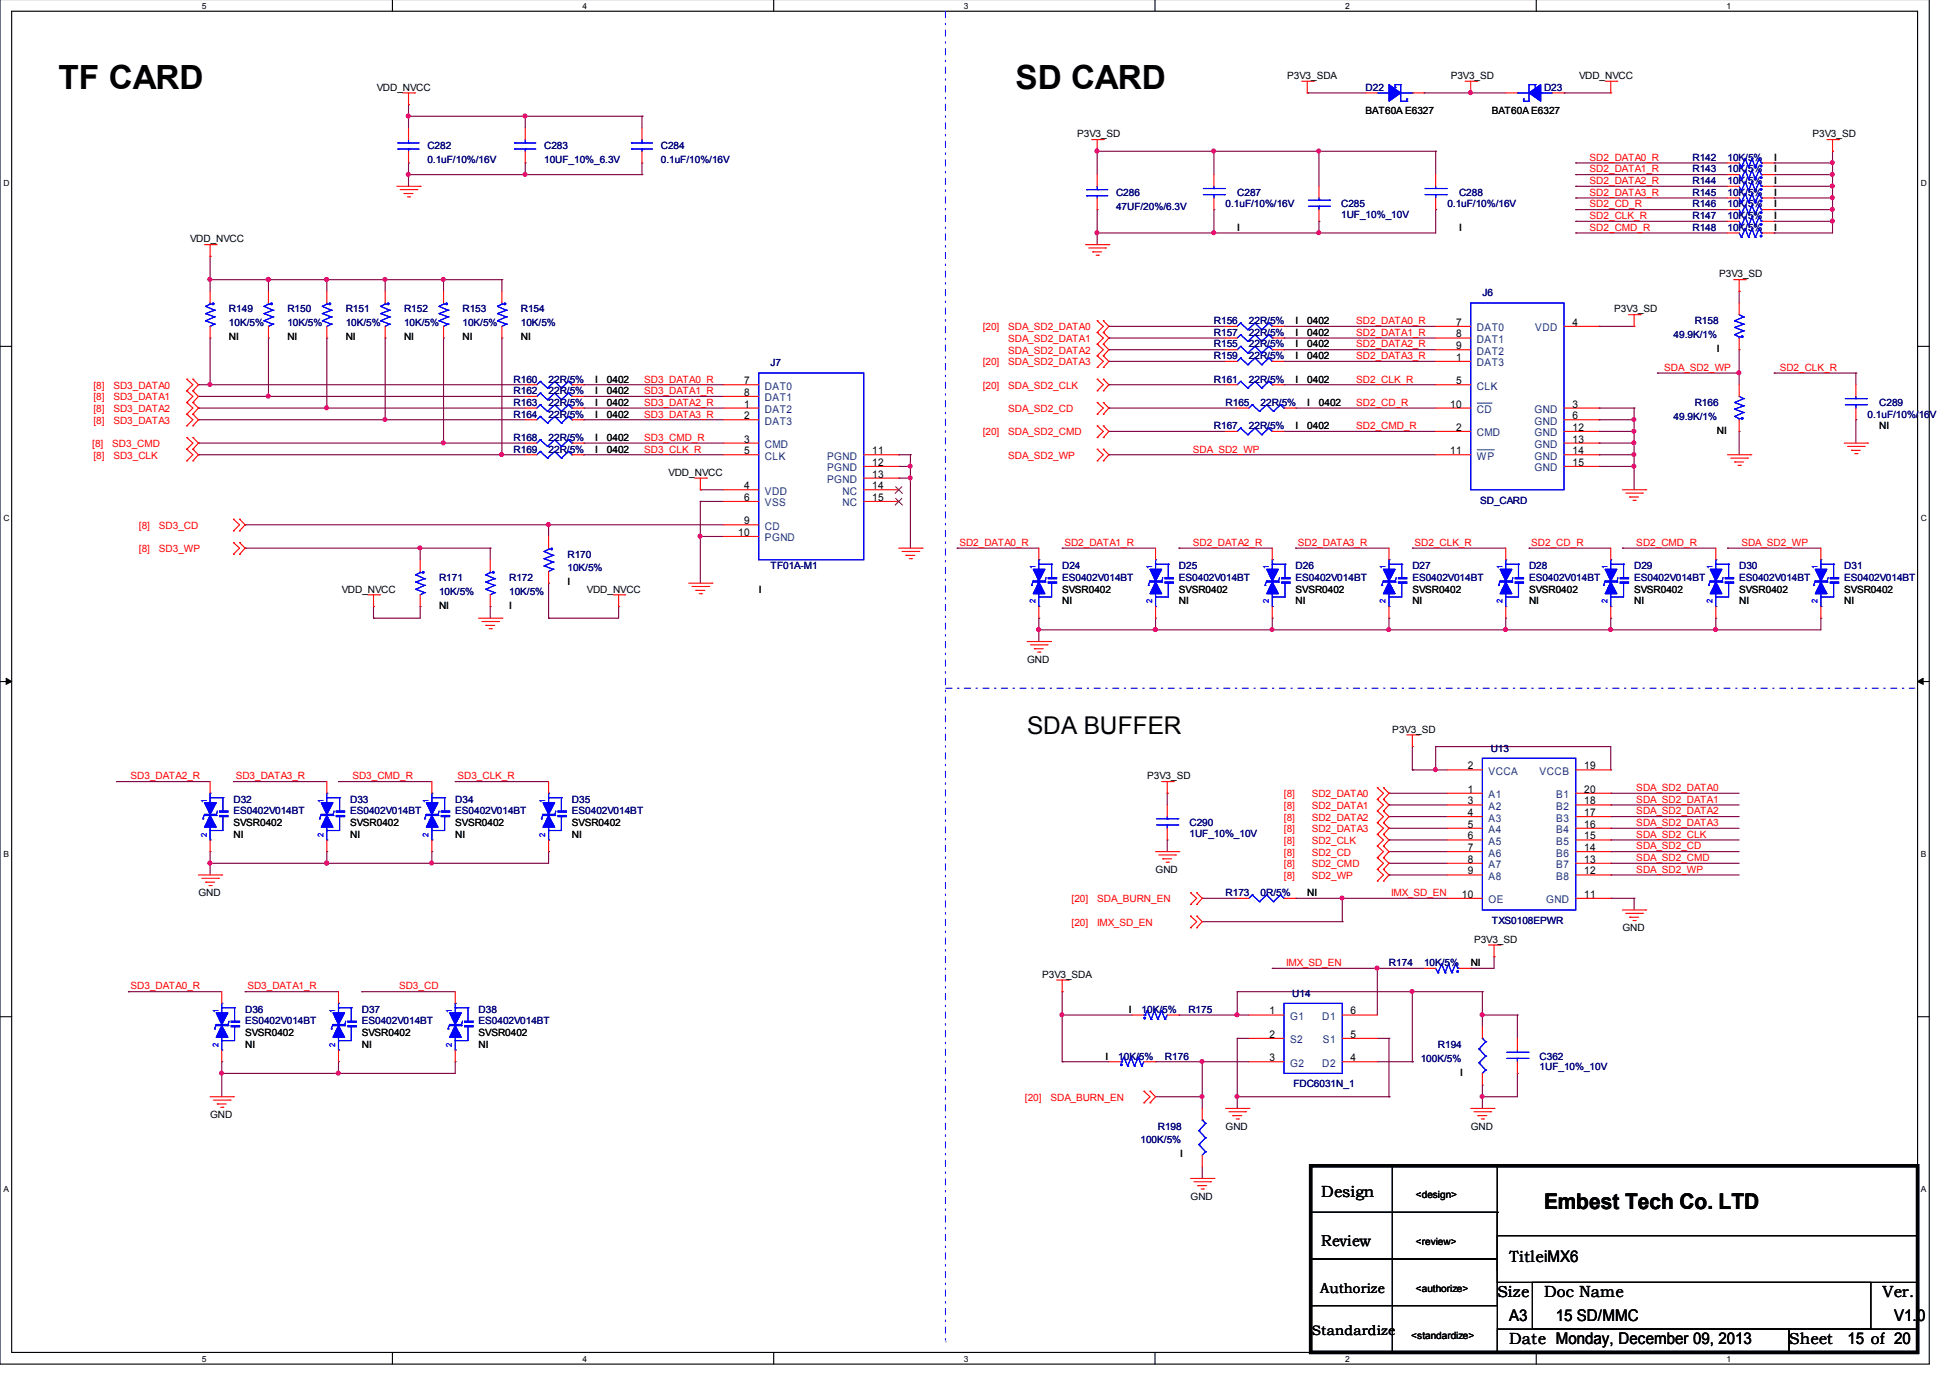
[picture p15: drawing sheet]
<svg xmlns="http://www.w3.org/2000/svg" width="297mm" height="210mm" viewBox="0 0 297 210" stroke-linecap="round" stroke-linejoin="round" font-family="sans-serif">
<defs><g id="words">
<g font-size="5.1">
<text x="8.9" y="13.6">TF CARD</text>
<text x="154.7" y="13.6">SD CARD</text>
</g>
<text font-size="3.7" x="156.5" y="111.8">SDA BUFFER</text>
<text font-size="3.3" x="235.2" y="184.2">Embest Tech Co. LTD</text>
<g font-size="2.5">
<text x="201.3" y="182.4">Design</text>
<text x="228.1" y="197.5">Size</text>
<text x="229.9" y="192.2">TitleiMX6</text>
<text x="235.2" y="197.5">Doc Name</text>
<text x="286.8" y="197.5">Ver.</text>
<text x="229.9" y="201.2">A3</text>
<text x="237" y="201.2">15 SD/MMC</text>
<text x="288.5" y="201.2">V1.0</text>
<text x="229.9" y="204.7">Date Monday, December 09, 2013</text>
<text x="272.5" y="204.7">Sheet</text>
<text x="281.4" y="204.7">15 of 20</text>
</g>
<text font-size="2.4" x="201.3" y="189.8">Review</text>
<g font-size="2.1">
<text x="201.1" y="196.9">Authorize</text>
<text x="199.8" y="203.3">Standardize</text>
</g>
<g font-size="1.6">
<text x="221.8" y="53.2">9</text>
<text x="221.8" y="49.6">7</text>
<text x="221.8" y="51.4">8</text>
<text x="239.5" y="49.6">4</text>
<text x="113.4" y="58.5">7</text>
<text x="221.8" y="55">1</text>
<text x="221.8" y="58.5">5</text>
<text x="113.4" y="60.3">8</text>
<text x="113.4" y="62.1">1</text>
<text x="113.4" y="63.9">2</text>
<text x="220.9" y="62.1">10</text>
<text x="221.8" y="65.6">2</text>
<text x="239.5" y="63.9">6</text>
<text x="239.5" y="65.6">12</text>
<text x="239.5" y="62.1">3</text>
<text x="113.4" y="67.4">3</text>
<text x="113.4" y="69.2">5</text>
<text x="132.8" y="69.2">11</text>
<text x="132.8" y="71">12</text>
<text x="220.9" y="69.2">11</text>
<text x="239.5" y="67.4">13</text>
<text x="239.5" y="69.2">14</text>
<text x="239.5" y="71">15</text>
<text x="113.4" y="74.5">4</text>
<text x="113.4" y="76.3">6</text>
<text x="132.8" y="72.7">13</text>
<text x="132.8" y="74.5">14</text>
<text x="132.8" y="76.3">15</text>
<text x="112.4" y="81.6">10</text>
<text x="113.4" y="79.9">9</text>
<text x="223.6" y="117.2">2</text>
<text x="241.3" y="117.2">19</text>
<text x="223.6" y="120.7">1</text>
<text x="223.6" y="122.5">3</text>
<text x="223.6" y="124.3">4</text>
<text x="241.3" y="124.3">17</text>
<text x="241.3" y="122.5">18</text>
<text x="241.3" y="120.7">20</text>
<text x="223.6" y="126.1">5</text>
<text x="223.6" y="127.9">6</text>
<text x="223.6" y="129.6">7</text>
<text x="223.6" y="131.4">8</text>
<text x="241.3" y="131.4">13</text>
<text x="241.3" y="129.6">14</text>
<text x="241.3" y="127.9">15</text>
<text x="241.3" y="126.1">16</text>
<text x="222.7" y="136.8">10</text>
<text x="223.6" y="133.2">9</text>
<text x="241.3" y="136.8">11</text>
<text x="241.3" y="133.2">12</text>
<text x="193.4" y="154.5">1</text>
<text x="205.7" y="154.5">6</text>
<text x="193.4" y="158.1">2</text>
<text x="193.4" y="161.6">3</text>
<text x="205.7" y="161.6">4</text>
<text x="205.7" y="158.1">5</text>
</g>
<g font-size="1.6" fill="#004080">
<text x="225" y="50.5">DAT0</text>
<text x="225" y="52.3">DAT1</text>
<text x="233.8" y="50.5">VDD</text>
<text x="116.5" y="59.4">DAT0</text>
<text x="225" y="54">DAT2</text>
<text x="225" y="55.8">DAT3</text>
<text x="225" y="59.4">CLK</text>
<text x="116.5" y="61.1">DAT1</text>
<text x="116.5" y="62.9">DAT2</text>
<text x="116.5" y="64.7">DAT3</text>
<text x="225" y="62.9">CD</text>
<text x="233.8" y="64.7">GND</text>
<text x="233.8" y="62.9">GND</text>
<text x="116.5" y="68.3">CMD</text>
<text x="116.5" y="70">CLK</text>
<text x="126" y="70">PGND</text>
<text x="126" y="71.8">PGND</text>
<text x="225" y="66.5">CMD</text>
<text x="225" y="70">WP</text>
<text x="233.8" y="66.5">GND</text>
<text x="233.8" y="68.3">GND</text>
<text x="233.8" y="70">GND</text>
<text x="233.8" y="71.8">GND</text>
<text x="116.5" y="75.4">VDD</text>
<text x="116.5" y="77.1">VSS</text>
<text x="126" y="73.6">PGND</text>
<text x="128.4" y="75.4">NC</text>
<text x="128.4" y="77.1">NC</text>
<text x="116.5" y="80.7">CD</text>
<text x="116.5" y="82.5">PGND</text>
<text x="226.7" y="118">VCCA</text>
<text x="234.5" y="118">VCCB</text>
<text x="226.7" y="121.6">A1</text>
<text x="226.7" y="123.4">A2</text>
<text x="226.7" y="125.2">A3</text>
<text x="237.1" y="125.2">B3</text>
<text x="237.1" y="123.4">B2</text>
<text x="237.1" y="121.6">B1</text>
<text x="226.7" y="126.9">A4</text>
<text x="226.7" y="128.7">A5</text>
<text x="226.7" y="130.5">A6</text>
<text x="237.1" y="130.5">B6</text>
<text x="237.1" y="128.7">B5</text>
<text x="237.1" y="126.9">B4</text>
<text x="226.7" y="132.3">A7</text>
<text x="226.7" y="134">A8</text>
<text x="226.7" y="137.6">OE</text>
<text x="235.5" y="137.6">GND</text>
<text x="237.1" y="134">B8</text>
<text x="237.1" y="132.3">B7</text>
<text x="196.5" y="155.4">G1</text>
<text x="201.4" y="155.4">D1</text>
<text x="196.5" y="158.9">S2</text>
<text x="201.5" y="158.9">S1</text>
<text x="196.5" y="162.5">G2</text>
<text x="201.4" y="162.5">D2</text>
</g>
<g font-size="1.5">
<text x="57.4" y="13.8">VDD_NVCC</text>
<text x="196.1" y="12">P3V3_SDA</text>
<text x="208" y="17.4">BAT60A E6327</text>
<text x="221" y="12">P3V3_SD</text>
<text x="227.2" y="17.4">BAT60A E6327</text>
<text x="240.5" y="12">VDD_NVCC</text>
<text x="164.1" y="20.9">P3V3_SD</text>
<text x="276.1" y="20.9">P3V3_SD</text>
<text x="270.3" y="28">I</text>
<text x="270.3" y="26.3">I</text>
<text x="270.3" y="29.8">I</text>
<text x="270.3" y="24.5">I</text>
<text x="188.5" y="35.2">I</text>
<text x="222.2" y="35.2">I</text>
<text x="270.3" y="31.6">I</text>
<text x="270.3" y="33.4">I</text>
<text x="270.3" y="35.2">I</text>
<text x="29" y="36.9">VDD_NVCC</text>
<text x="245.9" y="47.6">P3V3_SD</text>
<text x="261.9" y="42.3">P3V3_SD</text>
<text x="34.9" y="51.8">NI</text>
<text x="43.8" y="51.8">NI</text>
<text x="52.7" y="51.8">NI</text>
<text x="61.6" y="51.8">NI</text>
<text x="70.4" y="51.8">NI</text>
<text x="79.3" y="51.8">NI</text>
<text x="197.4" y="49.4">I</text>
<text x="197.4" y="51.2">I</text>
<text x="197.4" y="52.9">I</text>
<text x="199.1" y="49.4">0402</text>
<text x="199.1" y="51.2">0402</text>
<text x="199.1" y="52.9">0402</text>
<text x="261.5" y="53.6">I</text>
<text x="90.7" y="58.3">I</text>
<text x="92.5" y="58.3">0402</text>
<text x="197.4" y="54.7">I</text>
<text x="197.4" y="58.3">I</text>
<text x="199.1" y="54.7">0402</text>
<text x="199.1" y="58.3">0402</text>
<text x="90.7" y="60">I</text>
<text x="90.7" y="61.8">I</text>
<text x="90.7" y="63.6">I</text>
<text x="92.5" y="60">0402</text>
<text x="92.5" y="61.8">0402</text>
<text x="92.5" y="63.6">0402</text>
<text x="197.4" y="65.4">I</text>
<text x="199.1" y="61.8">I</text>
<text x="199.1" y="65.4">0402</text>
<text x="200.9" y="61.8">0402</text>
<text x="286.3" y="65.4">NI</text>
<text x="90.7" y="68.9">I</text>
<text x="90.7" y="67.2">I</text>
<text x="92.5" y="68.9">0402</text>
<text x="92.5" y="67.2">0402</text>
<text x="261.5" y="66.1">NI</text>
<text x="101.9" y="72.5">VDD_NVCC</text>
<text x="86.4" y="89.2">I</text>
<text x="52.1" y="90.3">VDD_NVCC</text>
<text x="66.9" y="92.7">NI</text>
<text x="77.6" y="92.7">I</text>
<text x="89.4" y="90.3">VDD_NVCC</text>
<text x="115.6" y="90.3">I</text>
<text x="161.8" y="90.3">SVSR0402</text>
<text x="161.8" y="92">NI</text>
<text x="179.6" y="90.3">SVSR0402</text>
<text x="179.6" y="92">NI</text>
<text x="197.4" y="90.3">SVSR0402</text>
<text x="197.4" y="92">NI</text>
<text x="215.1" y="90.3">SVSR0402</text>
<text x="215.1" y="92">NI</text>
<text x="232.9" y="90.3">SVSR0402</text>
<text x="232.9" y="92">NI</text>
<text x="248.9" y="90.3">SVSR0402</text>
<text x="248.9" y="92">NI</text>
<text x="264.9" y="90.3">SVSR0402</text>
<text x="264.9" y="92">NI</text>
<text x="280.9" y="90.3">SVSR0402</text>
<text x="280.9" y="92">NI</text>
<text x="156.5" y="100.9">GND</text>
<text x="212.1" y="111.6">P3V3_SD</text>
<text x="174.8" y="118.7">P3V3_SD</text>
<text x="35.6" y="125.8">SVSR0402</text>
<text x="53.3" y="125.8">SVSR0402</text>
<text x="69.3" y="125.8">SVSR0402</text>
<text x="87.1" y="125.8">SVSR0402</text>
<text x="35.6" y="127.6">NI</text>
<text x="53.3" y="127.6">NI</text>
<text x="69.3" y="127.6">NI</text>
<text x="87.1" y="127.6">NI</text>
<text x="30.2" y="136.5">GND</text>
<text x="176" y="132.9">GND</text>
<text x="199.1" y="136.5">NI</text>
<text x="224.5" y="143.6">P3V3_SD</text>
<text x="247.1" y="141.8">GND</text>
<text x="158.7" y="148.9">P3V3_SDA</text>
<text x="224" y="147.2">NI</text>
<text x="172" y="154.3">I</text>
<text x="37.3" y="157.8">SVSR0402</text>
<text x="37.3" y="159.6">NI</text>
<text x="55.1" y="157.8">SVSR0402</text>
<text x="55.1" y="159.6">NI</text>
<text x="72.9" y="157.8">SVSR0402</text>
<text x="72.9" y="159.6">NI</text>
<text x="168.4" y="161.4">I</text>
<text x="222.4" y="163.8">I</text>
<text x="32" y="170.3">GND</text>
<text x="186.7" y="172.1">GND</text>
<text x="224" y="172.1">GND</text>
<text x="179.7" y="176.3">I</text>
<text x="181.4" y="182.7">GND</text>
<text x="215.6" y="182.6">&lt;design&gt;</text>
<text x="215.6" y="189.7">&lt;review&gt;</text>
<text x="215.6" y="196.8">&lt;authorize&gt;</text>
<text x="215" y="203.9">&lt;standardize&gt;</text>
</g>
<g font-size="1.5" fill="#000080">
<text x="208" y="13.8">D22</text>
<text x="235.2" y="13.8">D23</text>
<text x="65.1" y="22.7">C282</text>
<text x="82.9" y="22.7">C283</text>
<text x="100.7" y="22.7">C284</text>
<text x="65.1" y="24.8">0.1uF/10%/16V</text>
<text x="82.9" y="24.8">10UF_10%_6.3V</text>
<text x="100.7" y="24.8">0.1uF/10%/16V</text>
<text x="170" y="29.8">C286</text>
<text x="188.5" y="29.8">C287</text>
<text x="222.2" y="29.8">C288</text>
<text x="257.8" y="28">R144</text>
<text x="257.8" y="26.3">R143</text>
<text x="257.8" y="29.8">R145</text>
<text x="257.8" y="24.5">R142</text>
<text x="263.1" y="28">10K/5%</text>
<text x="263.1" y="26.3">10K/5%</text>
<text x="263.1" y="29.8">10K/5%</text>
<text x="263.1" y="24.5">10K/5%</text>
<text x="170" y="31.9">47UF/20%/6.3V</text>
<text x="186.7" y="31.6">0.1uF/10%/16V</text>
<text x="204.3" y="31.6">C285</text>
<text x="204.3" y="33.2">1UF_10%_10V</text>
<text x="220.5" y="31.6">0.1uF/10%/16V</text>
<text x="257.8" y="31.6">R146</text>
<text x="257.8" y="33.4">R147</text>
<text x="257.8" y="35.2">R148</text>
<text x="263.1" y="31.6">10K/5%</text>
<text x="263.1" y="33.4">10K/5%</text>
<text x="263.1" y="35.2">10K/5%</text>
<text x="34.9" y="47.6">R149</text>
<text x="43.8" y="47.6">R150</text>
<text x="52.7" y="47.6">R151</text>
<text x="61.6" y="47.6">R152</text>
<text x="70.4" y="47.6">R153</text>
<text x="79.3" y="47.6">R154</text>
<text x="225.8" y="45.1">J6</text>
<text x="34.9" y="49.7">10K/5%</text>
<text x="43.8" y="49.7">10K/5%</text>
<text x="52.7" y="49.7">10K/5%</text>
<text x="61.6" y="49.7">10K/5%</text>
<text x="70.4" y="49.7">10K/5%</text>
<text x="79.3" y="49.7">10K/5%</text>
<text x="184.9" y="49.4">R156</text>
<text x="184.9" y="51.2">R157</text>
<text x="184.9" y="52.9">R155</text>
<text x="190.2" y="49.4">22R/5%</text>
<text x="190.2" y="51.2">22R/5%</text>
<text x="190.2" y="52.9">22R/5%</text>
<text x="254.9" y="51.5">49.9K/1%</text>
<text x="258.1" y="49.4">R158</text>
<text x="78.2" y="58.3">R160</text>
<text x="83.6" y="58.3">22R/5%</text>
<text x="117.3" y="55.8">J7</text>
<text x="184.9" y="54.7">R159</text>
<text x="184.9" y="58.3">R161</text>
<text x="190.2" y="54.7">22R/5%</text>
<text x="190.2" y="58.3">22R/5%</text>
<text x="78.2" y="60">R162</text>
<text x="78.2" y="61.8">R163</text>
<text x="78.2" y="63.6">R164</text>
<text x="83.6" y="60">22R/5%</text>
<text x="83.6" y="61.8">22R/5%</text>
<text x="83.6" y="63.6">22R/5%</text>
<text x="184.9" y="65.4">R167</text>
<text x="186.7" y="61.8">R165</text>
<text x="190.2" y="65.4">22R/5%</text>
<text x="192" y="61.8">22R/5%</text>
<text x="254.9" y="63.9">49.9K/1%</text>
<text x="258.1" y="61.8">R166</text>
<text x="284.5" y="63.6">0.1uF/10%/16V</text>
<text x="286.3" y="61.8">C289</text>
<text x="78.2" y="68.9">R169</text>
<text x="78.2" y="67.2">R168</text>
<text x="83.6" y="68.9">22R/5%</text>
<text x="83.6" y="67.2">22R/5%</text>
<text x="225.5" y="76.7">SD_CARD</text>
<text x="66.9" y="88.5">R171</text>
<text x="77.6" y="88.5">R172</text>
<text x="86.4" y="84.9">R170</text>
<text x="86.4" y="87.1">10K/5%</text>
<text x="117.3" y="86.7">TF01A-M1</text>
<text x="161.8" y="86.7">D24</text>
<text x="161.8" y="88.5">ES0402V014BT</text>
<text x="179.6" y="86.7">D25</text>
<text x="179.6" y="88.5">ES0402V014BT</text>
<text x="197.4" y="86.7">D26</text>
<text x="197.4" y="88.5">ES0402V014BT</text>
<text x="215.1" y="86.7">D27</text>
<text x="215.1" y="88.5">ES0402V014BT</text>
<text x="232.9" y="86.7">D28</text>
<text x="232.9" y="88.5">ES0402V014BT</text>
<text x="248.9" y="86.7">D29</text>
<text x="248.9" y="88.5">ES0402V014BT</text>
<text x="264.9" y="86.7">D30</text>
<text x="264.9" y="88.5">ES0402V014BT</text>
<text x="280.9" y="86.7">D31</text>
<text x="280.9" y="88.5">ES0402V014BT</text>
<text x="66.9" y="90.6">10K/5%</text>
<text x="77.6" y="90.6">10K/5%</text>
<text x="227.1" y="114.5">U13</text>
<text x="35.6" y="122.3">D32</text>
<text x="35.6" y="124.1">ES0402V014BT</text>
<text x="53.3" y="122.3">D33</text>
<text x="53.3" y="124.1">ES0402V014BT</text>
<text x="69.3" y="122.3">D34</text>
<text x="69.3" y="124.1">ES0402V014BT</text>
<text x="87.1" y="122.3">D35</text>
<text x="87.1" y="124.1">ES0402V014BT</text>
<text x="181.2" y="125.8">C290</text>
<text x="181.2" y="127.4">1UF_10%_10V</text>
<text x="186.7" y="136.5">R173</text>
<text x="192" y="136.5">0R/5%</text>
<text x="227.2" y="140.7">TXS0108EPWR</text>
<text x="211.6" y="147.2">R174</text>
<text x="216.9" y="147.2">10K/5%</text>
<text x="37.3" y="154.3">D36</text>
<text x="55.1" y="154.3">D37</text>
<text x="72.9" y="154.3">D38</text>
<text x="173.9" y="154.3">10K/5%</text>
<text x="181" y="154.3">R175</text>
<text x="196.8" y="151.8">U14</text>
<text x="37.3" y="156.1">ES0402V014BT</text>
<text x="55.1" y="156.1">ES0402V014BT</text>
<text x="72.9" y="156.1">ES0402V014BT</text>
<text x="170.3" y="161.4">10K/5%</text>
<text x="177.5" y="161.4">R176</text>
<text x="216.4" y="161.7">100K/5%</text>
<text x="219" y="159.6">R194</text>
<text x="234.5" y="161.4">C362</text>
<text x="197" y="165.6">FDC6031N_1</text>
<text x="234.5" y="163">1UF_10%_10V</text>
<text x="176.4" y="172.1">R198</text>
<text x="173.7" y="174.2">100K/5%</text>
</g>
<g font-size="1.5" fill="#f00">
<text x="242.1" y="24.5">SD2_DATA0_R</text>
<text x="242.1" y="28">SD2_DATA2_R</text>
<text x="242.1" y="26.3">SD2_DATA1_R</text>
<text x="242.1" y="29.8">SD2_DATA3_R</text>
<text x="242.1" y="33.4">SD2_CLK_R</text>
<text x="242.1" y="35.2">SD2_CMD_R</text>
<text x="242.1" y="31.6">SD2_CD_R</text>
<text x="149.7" y="50.3">[20]</text>
<text x="153.6" y="50.3">SDA_SD2_DATA0</text>
<text x="153.6" y="52.1">SDA_SD2_DATA1</text>
<text x="153.6" y="53.9">SDA_SD2_DATA2</text>
<text x="206.6" y="49.4">SD2_DATA0_R</text>
<text x="206.6" y="52.9">SD2_DATA2_R</text>
<text x="206.6" y="51.2">SD2_DATA1_R</text>
<text x="14.2" y="59.2">[8]</text>
<text x="17.3" y="59.2">SD3_DATA0</text>
<text x="98.1" y="58.3">SD3_DATA0_R</text>
<text x="149.7" y="55.6">[20]</text>
<text x="149.7" y="59.2">[20]</text>
<text x="153.6" y="55.6">SDA_SD2_DATA3</text>
<text x="153.6" y="59.2">SDA_SD2_CLK</text>
<text x="206.6" y="58.3">SD2_CLK_R</text>
<text x="206.6" y="54.7">SD2_DATA3_R</text>
<text x="253.5" y="56.5">SDA_SD2_WP</text>
<text x="271.1" y="56.5">SD2_CLK_R</text>
<text x="14.2" y="61">[8]</text>
<text x="14.2" y="62.8">[8]</text>
<text x="14.2" y="64.5">[8]</text>
<text x="17.3" y="61">SD3_DATA1</text>
<text x="17.3" y="62.8">SD3_DATA2</text>
<text x="17.3" y="64.5">SD3_DATA3</text>
<text x="98.1" y="61.8">SD3_DATA2_R</text>
<text x="98.1" y="63.6">SD3_DATA3_R</text>
<text x="98.1" y="60">SD3_DATA1_R</text>
<text x="153.6" y="62.8">SDA_SD2_CD</text>
<text x="206.6" y="65.4">SD2_CMD_R</text>
<text x="206.6" y="61.8">SD2_CD_R</text>
<text x="14.1" y="68.1">[8]</text>
<text x="14.2" y="69.9">[8]</text>
<text x="17.1" y="68.1">SD3_CMD</text>
<text x="17.3" y="69.9">SD3_CLK</text>
<text x="98.1" y="67.2">SD3_CMD_R</text>
<text x="98.1" y="68.9">SD3_CLK_R</text>
<text x="149.7" y="66.3">[20]</text>
<text x="153.6" y="66.3">SDA_SD2_CMD</text>
<text x="153.6" y="69.9">SDA_SD2_WP</text>
<text x="181.7" y="68.9">SDA_SD2_WP</text>
<text x="21.2" y="80.5">[8]</text>
<text x="24.2" y="80.5">SD3_CD</text>
<text x="146.1" y="83.2">SD2_DATA0_R</text>
<text x="162.1" y="83.2">SD2_DATA1_R</text>
<text x="181.7" y="83.2">SD2_DATA2_R</text>
<text x="197.7" y="83.2">SD2_DATA3_R</text>
<text x="215.5" y="83.2">SD2_CLK_R</text>
<text x="233.3" y="83.2">SD2_CD_R</text>
<text x="249.3" y="83.2">SD2_CMD_R</text>
<text x="265.3" y="83.2">SDA_SD2_WP</text>
<text x="21.2" y="84.1">[8]</text>
<text x="24.2" y="84.1">SD3_WP</text>
<text x="19.9" y="118.7">SD3_DATA2_R</text>
<text x="35.9" y="118.7">SD3_DATA3_R</text>
<text x="53.7" y="118.7">SD3_CMD_R</text>
<text x="69.7" y="118.7">SD3_CLK_R</text>
<text x="195.6" y="121.4">[8]</text>
<text x="195.6" y="123.2">[8]</text>
<text x="195.6" y="125">[8]</text>
<text x="199.8" y="121.4">SD2_DATA0</text>
<text x="199.8" y="123.2">SD2_DATA1</text>
<text x="199.8" y="125">SD2_DATA2</text>
<text x="249.3" y="120.5">SDA_SD2_DATA0</text>
<text x="249.3" y="122.3">SDA_SD2_DATA1</text>
<text x="249.3" y="124.1">SDA_SD2_DATA2</text>
<text x="249.3" y="125.8">SDA_SD2_DATA3</text>
<text x="195.6" y="126.8">[8]</text>
<text x="195.6" y="128.5">[8]</text>
<text x="195.6" y="130.3">[8]</text>
<text x="199.8" y="126.8">SD2_DATA3</text>
<text x="199.8" y="128.5">SD2_CLK</text>
<text x="199.8" y="130.3">SD2_CD</text>
<text x="249.3" y="127.6">SDA_SD2_CLK</text>
<text x="249.3" y="129.4">SDA_SD2_CD</text>
<text x="249.3" y="131.2">SDA_SD2_CMD</text>
<text x="163.2" y="137.4">[20]</text>
<text x="167.1" y="137.4">SDA_BURN_EN</text>
<text x="195.6" y="132.1">[8]</text>
<text x="195.6" y="133.9">[8]</text>
<text x="199.8" y="132.1">SD2_CMD</text>
<text x="199.8" y="133.9">SD2_WP</text>
<text x="211.9" y="136.5">IMX_SD_EN</text>
<text x="249.3" y="132.9">SDA_SD2_WP</text>
<text x="163.2" y="141">[20]</text>
<text x="167.1" y="141">IMX_SD_EN</text>
<text x="195.9" y="147.2">IMX_SD_EN</text>
<text x="19.9" y="150.7">SD3_DATA0_R</text>
<text x="37.7" y="150.7">SD3_DATA1_R</text>
<text x="60.8" y="150.7">SD3_CD</text>
<text x="156.1" y="167.7">[20]</text>
<text x="160" y="167.7">SDA_BURN_EN</text>
</g>
<g font-size="1.3">
<text x="30.7" y="1.4">5</text>
<text x="88.7" y="1.4">4</text>
<text x="146.8" y="1.4">3</text>
<text x="204.9" y="1.4">2</text>
<text x="263" y="1.4">1</text>
<text x=".5" y="28.4">D</text>
<text x="292.6" y="28.4">D</text>
<text x=".5" y="79.4">C</text>
<text x="292.6" y="79.4">C</text>
<text x=".5" y="130.5">B</text>
<text x="292.6" y="130.5">B</text>
<text x=".5" y="181.5">A</text>
<text x="292.6" y="181.5">A</text>
<text x="30.7" y="207.4">5</text>
<text x="88.7" y="207.4">4</text>
<text x="146.8" y="207.4">3</text>
<text x="204.9" y="207.4">2</text>
<text x="263" y="207.4">1</text>
</g>
<g font-size="1.2" fill="#00f">
<text x="157.7" y="86.7" transform="rotate(-90 157.7 86.7)">1</text>
<text x="175.5" y="86.7" transform="rotate(-90 175.5 86.7)">1</text>
<text x="193.3" y="86.7" transform="rotate(-90 193.3 86.7)">1</text>
<text x="211.1" y="86.7" transform="rotate(-90 211.1 86.7)">1</text>
<text x="228.9" y="86.7" transform="rotate(-90 228.9 86.7)">1</text>
<text x="244.9" y="86.7" transform="rotate(-90 244.9 86.7)">1</text>
<text x="260.9" y="86.7" transform="rotate(-90 260.9 86.7)">1</text>
<text x="276.9" y="86.7" transform="rotate(-90 276.9 86.7)">1</text>
<text x="157.7" y="91.9" transform="rotate(-90 157.7 91.9)">2</text>
<text x="175.5" y="91.9" transform="rotate(-90 175.5 91.9)">2</text>
<text x="193.3" y="91.9" transform="rotate(-90 193.3 91.9)">2</text>
<text x="211.1" y="91.9" transform="rotate(-90 211.1 91.9)">2</text>
<text x="228.9" y="91.9" transform="rotate(-90 228.9 91.9)">2</text>
<text x="244.9" y="91.9" transform="rotate(-90 244.9 91.9)">2</text>
<text x="260.9" y="91.9" transform="rotate(-90 260.9 91.9)">2</text>
<text x="276.9" y="91.9" transform="rotate(-90 276.9 91.9)">2</text>
<text x="31.5" y="122.3" transform="rotate(-90 31.5 122.3)">1</text>
<text x="49.3" y="122.3" transform="rotate(-90 49.3 122.3)">1</text>
<text x="65.3" y="122.3" transform="rotate(-90 65.3 122.3)">1</text>
<text x="83.1" y="122.3" transform="rotate(-90 83.1 122.3)">1</text>
<text x="31.5" y="127.4" transform="rotate(-90 31.5 127.4)">2</text>
<text x="49.3" y="127.4" transform="rotate(-90 49.3 127.4)">2</text>
<text x="65.3" y="127.4" transform="rotate(-90 65.3 127.4)">2</text>
<text x="83.1" y="127.4" transform="rotate(-90 83.1 127.4)">2</text>
<text x="33.3" y="154.3" transform="rotate(-90 33.3 154.3)">1</text>
<text x="51.1" y="154.3" transform="rotate(-90 51.1 154.3)">1</text>
<text x="68.8" y="154.3" transform="rotate(-90 68.8 154.3)">1</text>
<text x="33.3" y="159.4" transform="rotate(-90 33.3 159.4)">2</text>
<text x="51.1" y="159.4" transform="rotate(-90 51.1 159.4)">2</text>
<text x="68.8" y="159.4" transform="rotate(-90 68.8 159.4)">2</text>
</g>
</g></defs>
<path d="M0 -.1v207.9h293.9v-207.9M1.8 1.7h290.3v204.3h-290.3z" fill="none" stroke="#000" stroke-width=".17"/>
<g fill="#fff">
<path d="M30.7 .2h.6v1.3h-.6z"/>
<path d="M30.7 206.3h.6v1.3h-.6z"/>
</g>
<path d="M59.8 -.1v1.8M59.8 206v1.8" fill="none" stroke="#000" stroke-width=".17"/>
<g fill="#fff">
<path d="M88.7 .2h.6v1.3h-.6z"/>
<path d="M88.7 206.3h.6v1.3h-.6z"/>
</g>
<path d="M117.9 -.1v1.8M117.9 206v1.8" fill="none" stroke="#000" stroke-width=".17"/>
<g fill="#fff">
<path d="M146.8 .2h.6v1.3h-.6z"/>
<path d="M146.8 206.3h.6v1.3h-.6z"/>
</g>
<path d="M175.9 -.1v1.8M175.9 206v1.8" fill="none" stroke="#000" stroke-width=".17"/>
<g fill="#fff">
<path d="M204.9 .2h.6v1.3h-.6z"/>
<path d="M204.9 206.3h.6v1.3h-.6z"/>
</g>
<path d="M234 -.1v1.8M234 206v1.8" fill="none" stroke="#000" stroke-width=".17"/>
<g fill="#fff">
<path d="M263 .2h.6v1.3h-.6z"/>
<path d="M263 206.3h.6v1.3h-.6z"/>
<path d="M.5 27.2h.9v1.3h-.9z"/>
<path d="M292.6 27.2h.9v1.3h-.9z"/>
<path d="M.5 78.2h.9v1.4h-.9z"/>
<path d="M292.6 78.2h.9v1.4h-.9z"/>
</g>
<path d="M0 52.8h1.8M292.1 52.8h1.8" fill="none" stroke="#000" stroke-width=".17"/>
<g fill="#fff">
<path d="M.5 129.3h.8v1.4h-.8z"/>
<path d="M292.6 129.3h.8v1.4h-.8z"/>
</g>
<path d="M0 103.8h1.8M292.1 103.8h1.8" fill="none" stroke="#000" stroke-width=".17"/>
<path d="M.9 103.3l.9 .5-.9 .4zM292.1 103.8l.8-.5v.9z" fill="#000" stroke="#000" stroke-width=".15"/>
<g fill="#fff">
<path d="M.5 180.4h.7v1.3h-.7z"/>
<path d="M292.6 180.4h.7v1.3h-.7z"/>
</g>
<path d="M0 154.9h1.8M292.1 154.9h1.8M199.6 177.6h28.5v7.1h-28.5zM212.1 177.6h16v28.4h-16zM199.6 184.7h28.5v7.1h-28.5zM199.6 191.8h28.5v7.1h-28.5zM228.1 188.2h64v7.1h-64zM228.1 184.7h.1M228.1 184.7v8.9M233.4 195.3h51.6v7.2h-51.6zM228.1 202.5h44.4v3.5h-44.4zM272.5 202.5h19.6v3.5h-19.6z" fill="none" stroke="#000" stroke-width=".17"/>
<g fill="none" stroke="#800040" stroke-width=".17">
<path d="M62.2 17.7h.1M62.2 15.9h.1M62.2 17.7h35.6M62.2 15.9v3.6M80 17.7h.1M80 17.7v1.8M97.8 17.7h.1M97.8 17.7v1.8M199.1 14.2h.1M199.1 14.2h8.9M216.9 14.2h.1M216.9 14.2h12.5"/>
<path d="M224 14.2h.1M238.3 14.2h.1M238.3 14.2h7.1M32 39h.1M32 39v5.4M62.2 26.6h.1M62.2 24.8h.1M62.2 26.6h35.6M62.2 24.8v3.6M80 26.6h.1M80 24.8h.1M80 24.8v1.8"/>
<path d="M97.8 26.6h.1M97.8 24.8h.1M97.8 24.8v1.8M167.1 23h.1M167.1 35.5h.1M167.1 31.9h.1M167.1 23h51.6M167.1 23v3.6M167.1 31.9v5.4M184.9 23h.1M184.9 31.9h.1M184.9 35.5h.1"/>
<path d="M184.9 23v3.6M184.9 31.9v3.6M200.9 33.7h.1M200.9 23h.1M200.9 35.5h.1M200.9 23v5.4M200.9 33.7v1.8M218.7 31.9h.1M218.7 23h.1M218.7 23v3.6M218.7 31.9v3.6h-51.6M240 33.7h.1"/>
<path d="M240 24.8h.1M240 28.4h.1M240 26.6h.1M240 30.2h.1M240 35.5h.1M240 31.9h.1M240 24.8h23.1M240 26.6h23.1M240 28.4h23.1M240 30.2h23.1M240 33.7h23.1M240 35.5h23.1"/>
<path d="M240 31.9h23.1M270.3 24.8h.1M270.3 26.6h.1M270.3 28.4h.1M270.3 30.2h.1M270.3 33.7h.1M270.3 31.9h.1M270.3 35.5h.1M270.3 24.8h8.8M270.3 26.6h8.8M270.3 28.4h8.8M270.3 30.2h8.8"/>
<path d="M270.3 33.7h8.8M270.3 31.9h8.8M279.1 24.8h.1M279.1 26.6h.1M279.1 28.4h.1M279.1 23h.1M279.1 31.9h.1M279.1 33.7h.1M279.1 30.2h.1M279.1 23v12.5h-8.8M30.2 58.6h.1M30.2 58.6h49.8"/>
<path d="M32 51.5h.1M32 58.6h.1M32 42.6h.1M32 42.6h44.5M32 51.5v7.1M40.9 51.5h.1M40.9 42.6h.1M40.9 42.6v1.8M40.9 51.5v8.9M49.8 51.5h.1M49.8 42.6h.1M49.8 42.6v1.8"/>
<path d="M49.8 51.5v10.7M58.7 42.6h.1M58.7 51.5h.1M58.7 42.6v1.8M58.7 51.5v12.4M67.6 42.6h.1M67.6 51.5h.1M67.6 42.6v1.8M67.6 51.5v16M76.5 51.5h.1M76.5 42.6h.1M76.5 42.6v1.8"/>
<path d="M76.5 51.5v17.8M88.9 58.6h.1M88.9 58.6h21.3M168.9 58.6h.1M168.9 51.5h.1M168.9 49.7h.1M168.9 53.3h.1M168.9 55h.1M168.9 58.6h17.8M168.9 51.5h17.8M168.9 49.7h17.8M168.9 53.3h17.8"/>
<path d="M168.9 55h17.8M195.6 58.6h.1M195.6 49.7h.1M195.6 53.3h.1M195.6 51.5h.1M195.6 55h.1M195.6 58.6h23.1M195.6 51.5h23.1M195.6 49.7h23.1M195.6 53.3h23.1M195.6 55h23.1M243.6 49.7h.1"/>
<path d="M243.6 49.7h5.3M252.5 56.8h.1M252.5 56.8h12.4M264.9 53.3h.1M264.9 44.4h.1M264.9 56.8h.1M264.9 44.4v1.8M264.9 53.3v5.3M270.3 56.8h.1M270.3 56.8h12.4M282.7 56.8h.1M282.7 56.8v1.8"/>
<path d="M30.2 67.5h.1M30.2 60.4h.1M30.2 69.3h.1M30.2 62.2h.1M30.2 63.9h.1M30.2 69.3h49.8M30.2 62.2h49.8M30.2 63.9h49.8M30.2 67.5h49.8M30.2 60.4h49.8M37.3 79.9h.1M37.3 79.9h72.9"/>
<path d="M40.9 60.4h.1M49.8 62.2h.1M58.7 63.9h.1M67.6 67.5h.1M76.5 69.3h.1M83.6 79.9h.1M83.6 79.9v1.8M88.9 62.2h.1M88.9 63.9h.1M88.9 67.5h.1M88.9 60.4h.1M88.9 69.3h.1"/>
<path d="M88.9 69.3h21.3M88.9 62.2h21.3M88.9 63.9h21.3M88.9 67.5h21.3M88.9 60.4h21.3M106.7 74.6h.1M106.7 76.4h.1M106.7 76.4v12.4M106.7 74.6h3.5M106.7 76.4h3.5M136.9 69.3h.1M136.9 71h.1"/>
<path d="M136.9 72.8h.1M136.9 69.3h1.8M136.9 71h1.8M136.9 72.8h1.8M138.7 69.3h.1M138.7 72.8h.1M138.7 71h.1M138.7 69.3v14.2M168.9 62.2h.1M168.9 69.3h.1M168.9 65.7h.1M168.9 69.3h49.8"/>
<path d="M168.9 62.2h19.6M168.9 65.7h17.8M195.6 65.7h.1M195.6 65.7h23.1M197.4 62.2h.1M197.4 62.2h21.3M243.6 69.3h.1M243.6 71h.1M243.6 62.2h.1M243.6 63.9h.1M243.6 65.7h.1M243.6 67.5h.1"/>
<path d="M243.6 69.3h5.3M243.6 71h5.3M243.6 62.2h5.3M243.6 63.9h5.3M243.6 65.7h5.3M243.6 67.5h5.3M248.9 71h.1M248.9 69.3h.1M248.9 62.2h.1M248.9 63.9h.1M248.9 65.7h.1M248.9 67.5h.1"/>
<path d="M248.9 62.2v12.4M264.9 65.7h.1M264.9 65.7v3.6M282.7 63.9h.1M282.7 63.9v3.6M37.3 83.5h.1M37.3 83.5h37.4M56.9 92.4h.1M56.9 94.2h.1M56.9 92.4v1.8M64 92.4h.1M64 83.5h.1"/>
<path d="M64 83.5v1.8M64 92.4v1.8h-7.1M74.7 83.5h.1M74.7 92.4h.1M74.7 83.5v1.8M74.7 92.4v1.8M83.6 88.8h.1M83.6 94.2h.1M83.6 88.8v5.4M94.2 92.4h.1M94.2 92.4v1.8h-10.6M106.7 81.7h.1"/>
<path d="M106.7 81.7h3.5M145.8 83.5h.1M145.8 83.5h12.4M158.2 95.9h.1M158.2 94.2h.1M158.2 94.2v3.5M161.8 83.5h.1M161.8 83.5h14.2M176 94.2h.1M176 95.9h.1M176 94.2v1.7M179.6 83.5h.1"/>
<path d="M179.6 83.5h14.2M193.8 95.9h.1M193.8 94.2h.1M193.8 94.2v1.7M197.4 83.5h.1M197.4 83.5h14.2M211.6 94.2h.1M211.6 95.9h.1M211.6 94.2v1.7M215.1 83.5h.1M215.1 83.5h14.3M229.4 95.9h.1"/>
<path d="M229.4 94.2h.1M229.4 94.2v1.7M232.9 83.5h.1M232.9 83.5h12.5M245.4 94.2h.1M245.4 95.9h.1M245.4 94.2v1.7M247.1 83.5h.1M247.1 83.5h14.3M261.4 95.9h.1M261.4 94.2h.1M261.4 94.2v1.7"/>
<path d="M263.1 83.5h.1M263.1 83.5h14.3M277.4 94.2h.1M277.4 94.2v1.7h-119.2M17.8 119.1h.1M17.8 119.1h14.2M35.6 119.1h.1M35.6 119.1h14.2M51.6 119.1h.1M51.6 119.1h14.2M69.3 119.1h.1M69.3 119.1h14.3"/>
<path d="M215.1 117.3h.1M215.1 117.3h5.4M215.1 113.7v3.6M218.7 117.3h.1M218.7 113.7h.1M218.7 113.7h26.7v3.6M218.7 113.7v3.6M245.4 117.3h.1M32 131.5h.1M32 129.7h.1M32 129.7v3.6M49.8 129.7h.1"/>
<path d="M49.8 131.5h.1M49.8 129.7v1.8M65.8 131.5h.1M65.8 129.7h.1M65.8 129.7v1.8M83.6 129.7h.1M83.6 129.7v1.8h-51.6M177.8 127.9h.1M177.8 120.8h.1M177.8 120.8v1.8M177.8 127.9v1.8M183.1 136.8h.1"/>
<path d="M183.1 136.8h5.4M197.4 136.8h.1M197.4 136.8h23.1M204.5 136.8h.1M204.5 136.8v3.6M211.6 120.8h.1M211.6 122.6h.1M211.6 124.4h.1M211.6 126.2h.1M211.6 127.9h.1M211.6 129.7h.1M211.6 131.5h.1"/>
<path d="M211.6 133.3h.1M211.6 120.8h8.9M211.6 122.6h8.9M211.6 124.4h8.9M211.6 126.2h8.9M211.6 127.9h8.9M211.6 129.7h8.9M211.6 131.5h8.9M211.6 133.3h8.9M245.4 120.8h.1M245.4 122.6h.1M245.4 124.4h.1"/>
<path d="M245.4 126.2h.1M245.4 127.9h.1M245.4 129.7h.1M245.4 131.5h.1M245.4 133.3h.1M245.4 136.8h.1M245.4 120.8h19.5M245.4 122.6h19.5M245.4 124.4h19.5M245.4 126.2h19.5M245.4 127.9h19.5M245.4 129.7h19.5"/>
<path d="M245.4 131.5h19.5M245.4 133.3h19.5M245.4 136.8h3.5M248.9 136.8h.1M248.9 136.8v1.8M19.6 151.1h.1M19.6 151.1h14.2M37.3 151.1h.1M37.3 151.1h14.3M55.1 151.1h.1M55.1 151.1h14.2M161.8 154.6h.1"/>
<path d="M161.8 151.1h.1M161.8 154.6h10.7M161.8 151.1v10.6M179.6 154.6h.1M179.6 154.6h10.6M183.1 140.4h21.4M188.5 158.2h.1M188.5 154.6h.1M188.5 151.1h.1M188.5 151.1h37.3M188.5 158.2h1.7M188.5 151.1v3.5"/>
<path d="M188.5 158.2v10.6M193.8 147.5h.1M193.8 147.5h23.1M204.5 140.4h.1M209.8 147.5h.1M209.8 158.2h1.8M209.8 147.5v7.1M211.6 158.2h.1M211.6 158.2v8.9M215.1 151.1h.1M215.1 151.1v10.6M224 147.5h.1"/>
<path d="M225.8 154.6h.1M225.8 151.1h.1M225.8 154.6h5.3M225.8 151.1v5.3M227.6 145.7h.1M227.6 145.7v1.8h-3.6M231.1 154.6h.1M231.1 154.6v3.6M33.8 163.5h.1M33.8 161.7h.1M33.8 161.7v5.4M51.6 161.7h.1"/>
<path d="M51.6 163.5h.1M51.6 161.7v1.8M69.3 161.7h.1M69.3 161.7v1.8h-35.5M161.8 161.7h.1M161.8 161.7h7.1M176 161.7h.1M176 161.7h14.2M176 167.1h7.1M183.1 161.7h.1M183.1 167.1h.1M183.1 179.5h.1"/>
<path d="M183.1 161.7v7.1M183.1 177.7v1.8M188.5 167.1h.1M188.5 168.8h.1M188.5 167.1h23.1M209.8 161.7h5.3M211.6 167.1h.1M215.1 161.7h.1M225.8 167.1h.1M225.8 165.3h.1M225.8 165.3v3.5M231.1 163.5h.1"/>
<path d="M231.1 163.5v3.6h-5.3"/>
</g>
<g fill="#f0f" stroke="#f0f" stroke-width=".17">
<circle cx="218.7" cy="117.2" r=".3"/>
<circle cx="279.1" cy="24.8" r=".3"/>
<circle cx="248.9" cy="71" r=".3"/>
<circle cx="279.1" cy="26.6" r=".3"/>
<circle cx="279.1" cy="30.1" r=".3"/>
<circle cx="176" cy="95.9" r=".3"/>
<circle cx="158.2" cy="95.9" r=".3"/>
<circle cx="211.5" cy="95.9" r=".3"/>
<circle cx="193.8" cy="95.9" r=".3"/>
<circle cx="245.3" cy="95.9" r=".3"/>
<circle cx="229.3" cy="95.9" r=".3"/>
<circle cx="261.3" cy="95.9" r=".3"/>
<circle cx="279.1" cy="28.3" r=".3"/>
<circle cx="264.9" cy="56.8" r=".3"/>
<circle cx="279.1" cy="33.7" r=".3"/>
<circle cx="184.9" cy="23" r=".3"/>
<circle cx="167.1" cy="23" r=".3"/>
<circle cx="184.9" cy="35.4" r=".3"/>
<circle cx="167.1" cy="35.4" r=".3"/>
<circle cx="248.9" cy="69.2" r=".3"/>
<circle cx="279.1" cy="31.9" r=".3"/>
<circle cx="200.9" cy="23" r=".3"/>
<circle cx="248.9" cy="63.9" r=".3"/>
<circle cx="248.9" cy="65.7" r=".3"/>
<circle cx="200.9" cy="35.4" r=".3"/>
<circle cx="248.9" cy="67.5" r=".3"/>
<circle cx="209.8" cy="147.5" r=".3"/>
<circle cx="183.1" cy="161.7" r=".3"/>
<circle cx="106.6" cy="81.7" r=".3"/>
<circle cx="67.5" cy="42.6" r=".3"/>
<circle cx="32" cy="58.6" r=".3"/>
<circle cx="49.7" cy="131.5" r=".3"/>
<circle cx="32" cy="131.5" r=".3"/>
<circle cx="40.9" cy="60.3" r=".3"/>
<circle cx="138.6" cy="72.8" r=".3"/>
<circle cx="62.2" cy="26.6" r=".3"/>
<circle cx="80" cy="26.6" r=".3"/>
<circle cx="62.2" cy="17.7" r=".3"/>
<circle cx="80" cy="17.7" r=".3"/>
<circle cx="49.7" cy="62.1" r=".3"/>
<circle cx="83.5" cy="79.9" r=".3"/>
<circle cx="67.5" cy="67.5" r=".3"/>
<circle cx="58.6" cy="63.9" r=".3"/>
<circle cx="64" cy="83.5" r=".3"/>
<circle cx="76.4" cy="69.2" r=".3"/>
<circle cx="65.7" cy="131.5" r=".3"/>
<circle cx="40.9" cy="42.6" r=".3"/>
<circle cx="32" cy="42.6" r=".3"/>
<circle cx="49.7" cy="42.6" r=".3"/>
<circle cx="138.6" cy="71" r=".3"/>
<circle cx="51.5" cy="163.5" r=".3"/>
<circle cx="33.7" cy="163.5" r=".3"/>
<circle cx="58.6" cy="42.6" r=".3"/>
<circle cx="224" cy="14.1" r=".3"/>
<circle cx="188.4" cy="154.6" r=".3"/>
<circle cx="215.1" cy="151" r=".3"/>
<circle cx="188.4" cy="167" r=".3"/>
<circle cx="161.8" cy="154.6" r=".3"/>
<circle cx="225.8" cy="154.6" r=".3"/>
<circle cx="225.8" cy="167" r=".3"/>
<circle cx="183.1" cy="167" r=".3"/>
<circle cx="204.4" cy="136.8" r=".3"/>
</g>
<g fill="none" stroke="#f00" stroke-width=".17">
<path d="M61.4 14.2h1.8M62.2 15.9h.1M62.2 14.2v1.7M62.2 19.5v1.8M63.2 14.2h.1M80 19.5v1.8M97.8 19.5v1.8M198.3 12.4h1.8M199.1 14.2h.1M199.1 12.4v1.8M200.1 12.4h.1M208 14.2h1.8"/>
<path d="M215.1 14.2h1.8M223.2 12.4h1.8M224 14.2h.1M224 12.4v1.8M225 12.4h.1M229.4 14.2h1.7M236.5 14.2h1.8M244.5 12.4h1.8M245.4 14.2h.1M245.4 12.4v1.8M246.3 12.4h.1M31.2 37.3h1.7"/>
<path d="M32 39h.1M32 37.3v1.7M32.9 37.3h.1M60.5 28.4h3.5M61 28.9h2.5M61.6 29.5h.1M61.6 29.5h1.3M62.1 30h.3M62.2 23v1.8M62.4 30h.1M63.5 28.9h.1M64 28.4h.1"/>
<path d="M80 23v1.8M97.8 23v1.8M165.4 37.3h3.5M165.9 37.8h2.5M166.3 21.3h1.8M166.5 38.4h.1M166.5 38.4h1.3M167 38.9h.3M167.1 23h.1M167.1 21.3v1.7M167.1 26.6v1.8M167.1 30.2v1.7"/>
<path d="M167.3 38.9h.1M168.1 21.3h.1M168.4 37.8h.1M168.9 37.3h.1M184.9 26.6v1.8M184.9 30.2v1.7M200.9 28.4v1.8M200.9 31.9v1.8M218.7 26.6v1.8M218.7 30.2v1.7M263.1 28.4h1.8M263.1 31.9h1.8"/>
<path d="M263.1 26.6h1.8M263.1 30.2h1.8M263.1 33.7h1.8M263.1 24.8h1.8M263.1 35.5h1.8M268.5 28.4h1.8M268.5 31.9h1.8M268.5 26.6h1.8M268.5 30.2h1.8M268.5 33.7h1.8M268.5 24.8h1.8M268.5 35.5h1.8"/>
<path d="M278.3 21.3h1.8M279.1 23h.1M279.1 21.3v1.7M280.1 21.3h.1M28.4 59.5h.1M28.4 57.8h.1M28.4 59.5l1 .9-1 .9M28.4 57.8l1 .8-1 .9M29.4 59.5h.1M29.4 57.8h.1M29.4 59.5l.8 .9-.8 .9M29.4 57.8l.8 .8-.8 .9"/>
<path d="M32 44.4v1.8M32 49.7v1.8M40.9 44.4v1.8M40.9 49.7v1.8M49.8 44.4v1.8M49.8 49.7v1.8M58.7 44.4v1.8M58.7 49.7v1.8M67.6 44.4v1.8M67.6 49.7v1.8M76.5 44.4v1.8M76.5 49.7v1.8"/>
<path d="M80 58.6h1.8M87.1 58.6h1.8M110.2 58.6h5.4M167.1 50.6h.1M167.1 48.9h.1M167.1 52.4h.1M167.1 54.2h.1M167.1 56h.1M167.1 59.5h.1M167.1 57.8h.1M167.1 48.9l1 .8-1 .9M167.1 50.6l1 .9-1 .9"/>
<path d="M167.1 52.4l1 .9-1 .9M167.1 54.2l1 .8-1 1M167.1 57.8l1 .8-1 .9M168.1 48.9h.1M168.1 50.6h.1M168.1 52.4h.1M168.1 54.2h.1M168.1 56h.1M168.1 57.8h.1M168.1 59.5h.1M168.1 48.9l.8 .8-.8 .9M168.1 50.6l.8 .9-.8 .9"/>
<path d="M168.1 52.4l.8 .9-.8 .9M168.1 54.2l.8 .8-.8 1M168.1 57.8l.8 .8-.8 .9M186.7 49.7h1.8M186.7 55h1.8M186.7 58.6h1.8M186.7 51.5h1.8M186.7 53.3h1.8M193.8 49.7h1.8M193.8 55h1.8M193.8 58.6h1.8M193.8 51.5h1.8"/>
<path d="M193.8 53.3h1.8M218.7 49.7h5.3M218.7 55h5.3M218.7 58.6h5.3M218.7 51.5h5.3M218.7 53.3h5.3M238.3 49.7h5.3M248.1 47.9h1.8M248.9 49.7h.1M248.9 47.9v1.8M249.9 47.9h.1M264.1 42.6h1.8"/>
<path d="M264.9 44.4h.1M264.9 42.6v1.8M264.9 46.2v1.7M264.9 51.5v1.8M264.9 58.6v1.8M265.9 42.6h.1M282.7 58.6v1.8M28.4 61.3h.1M28.4 63.1h.1M28.4 64.9h.1M28.4 70.2h.1M28.4 68.4h.1"/>
<path d="M28.4 66.6h.1M28.4 61.3l1 .9-1 .9M28.4 63.1l1 .8-1 1M28.4 68.4l1 .9-1 .9M28.4 66.6l1 .9-1 .9M29.4 61.3h.1M29.4 63.1h.1M29.4 64.9h.1M29.4 68.4h.1M29.4 70.2h.1M29.4 66.6h.1M29.4 61.3l.8 .9-.8 .9"/>
<path d="M29.4 63.1l.8 .8-.8 1M29.4 68.4l.8 .9-.8 .9M29.4 66.6l.8 .9-.8 .9M35.6 79.1h.1M35.6 79.1l.9 .8-.9 1M36.5 79.1h.1M36.5 79.1l.8 .8-.8 1M80 69.3h1.8M80 67.5h1.8M80 62.2h1.8M80 60.4h1.8M80 63.9h1.8"/>
<path d="M87.1 69.3h1.8M87.1 67.5h1.8M87.1 62.2h1.8M87.1 60.4h1.8M87.1 63.9h1.8M105.8 72.8h1.8M106.7 74.6h.1M106.7 72.8v1.8M107.6 72.8h.1M110.2 69.3h5.4M110.2 74.6h5.4M110.2 67.5h5.4"/>
<path d="M110.2 62.2h5.4M110.2 60.4h5.4M110.2 63.9h5.4M110.2 76.4h5.4M110.2 79.9h5.4M131.6 69.3h5.3M131.6 74.6h5.3M131.6 72.8h5.3M131.6 76.4h5.3M131.6 71h5.3M167.1 66.6h.1M167.1 64.9h.1"/>
<path d="M167.1 63.1h.1M167.1 61.3h.1M167.1 70.2h.1M167.1 68.4h.1M167.1 64.9l1 .8-1 .9M167.1 61.3l1 .9-1 .9M167.1 68.4l1 .9-1 .9M168.1 64.9h.1M168.1 66.6h.1M168.1 61.3h.1M168.1 63.1h.1M168.1 68.4h.1"/>
<path d="M168.1 70.2h.1M168.1 64.9l.8 .8-.8 .9M168.1 61.3l.8 .9-.8 .9M168.1 68.4l.8 .9-.8 .9M186.7 65.7h1.8M188.5 62.2h1.7M193.8 65.7h1.8M195.6 62.2h1.8M218.7 69.3h5.3M218.7 62.2h5.3M218.7 65.7h5.3M238.3 69.3h5.3"/>
<path d="M238.3 67.5h5.3M238.3 62.2h5.3M238.3 63.9h5.3M238.3 71h5.3M238.3 65.7h5.3M247.1 74.6h3.6M247.6 75.1h2.6M248.2 75.7h.1M248.2 75.7h1.4M248.8 76.2h.3M249.1 76.2h.1M250.2 75.1h.1"/>
<path d="M250.7 74.6h.1M263.1 69.3h3.6M263.7 69.8h2.5M264.2 70.4h.1M264.2 70.4h1.4M264.8 70.9h.3M264.9 63.9v1.8M265.1 70.9h.1M266.2 69.8h.1M266.7 69.3h.1M280.9 67.5h3.6M281.4 68h2.6"/>
<path d="M282 68.6h.1M282 68.6h1.4M282.5 69.1h.4M282.7 62.2v1.7M282.9 69.1h.1M284 68h.1M284.5 67.5h.1M35.6 84.4h.1M35.6 82.6h.1M35.6 80.9h.1M35.6 82.6l.9 .9-.9 .9M36.5 82.6h.1"/>
<path d="M36.5 84.4h.1M36.5 80.9h.1M36.5 82.6l.8 .9-.8 .9M56 90.6h1.8M56.9 92.4h.1M56.9 90.6v1.8M57.8 90.6h.1M64 85.3v1.8M64 90.6v1.8M72.9 94.2h3.6M73.4 94.7h2.5M74 95.3h.1"/>
<path d="M74 95.3h1.4M74.5 95.8h.3M74.7 85.3v1.8M74.7 90.6v1.8M74.8 95.8h.1M75.9 94.7h.1M76.5 94.2h.1M83.6 81.7v1.8M83.6 87.1v1.7M93.4 90.6h1.8M94.2 92.4h.1M94.2 90.6v1.8"/>
<path d="M95.2 90.6h.1M104.9 88.8h3.6M105.4 89.3h2.5M106 89.9h.1M106 89.9h1.4M106.5 90.4h.3M106.8 90.4h.1M107.9 89.3h.1M108.5 88.8h.1M110.2 81.7h5.4M136.9 83.5h3.6M137.4 84h2.6"/>
<path d="M138 84.6h.1M138 84.6h1.4M138.5 85.1h.4M138.9 85.1h.1M140 84h.1M140.5 83.5h.1M156.5 97.7h3.5M157 98.2h2.5M157.6 98.8h.1M157.6 98.8h1.3M158.1 99.3h.3M158.2 83.5v1.8"/>
<path d="M158.2 92.4v1.8M158.4 99.3h.1M159.5 98.2h.1M160 97.7h.1M176 83.5v1.8M176 92.4v1.8M193.8 83.5v1.8M193.8 92.4v1.8M211.6 83.5v1.8M211.6 92.4v1.8M229.4 83.5v1.8M229.4 92.4v1.8"/>
<path d="M245.4 83.5v1.8M245.4 92.4v1.8M261.4 83.5v1.8M261.4 92.4v1.8M277.4 83.5v1.8M277.4 92.4v1.8M32 119.1v1.7M49.8 119.1v1.7M65.8 119.1v1.7M83.6 119.1v1.7M177 119.1h1.7M177.8 119.1v1.7"/>
<path d="M178.7 119.1h.1M209.8 120h.1M209.8 120l.9 .8-.9 1M210.7 120h.1M210.7 120l.9 .8-.9 1M214.3 111.9h1.8M215.1 113.7h.1M215.1 111.9v1.8M216.1 111.9h.1M220.5 117.3h5.3M240 117.3h5.4M30.2 133.3h3.6"/>
<path d="M30.7 133.8h2.6M31.3 134.4h.1M31.3 134.4h1.4M31.8 134.9h.4M32 127.9v1.8M32.2 134.9h.1M33.3 133.8h.1M33.8 133.3h.1M49.8 127.9v1.8M65.8 127.9v1.8M83.6 127.9v1.8M176 129.7h3.6"/>
<path d="M176.5 130.2h2.6M177.1 130.8h.1M177.1 130.8h1.4M177.6 131.3h.4M177.8 120.8h.1M177.8 122.6v1.8M177.8 126.2v1.7M178 131.3h.1M179.1 130.2h.1M179.6 129.7h.1M181.4 137.8h.1M181.4 136h.1"/>
<path d="M181.4 139.5h.1M181.4 136l.9 .8-.9 1M181.4 139.5l.9 .9-.9 .9M182.3 136h.1M182.3 137.8h.1M182.3 139.5h.1M182.3 136l.8 .8-.8 1M182.3 139.5l.8 .9-.8 .9M188.5 136.8h1.7M195.6 136.8h1.8M209.8 121.8h.1M209.8 123.5h.1"/>
<path d="M209.8 125.3h.1M209.8 127.1h.1M209.8 132.4h.1M209.8 130.7h.1M209.8 128.9h.1M209.8 134.2h.1M209.8 121.8l.9 .8-.9 .9M209.8 123.5l.9 .9-.9 .9M209.8 125.3l.9 .9-.9 .9M209.8 130.7l.9 .8-.9 .9M209.8 127.1l.9 .8-.9 1M209.8 128.9l.9 .8-.9 1"/>
<path d="M209.8 132.4l.9 .9-.9 .9M210.7 121.8h.1M210.7 123.5h.1M210.7 125.3h.1M210.7 127.1h.1M210.7 130.7h.1M210.7 132.4h.1M210.7 128.9h.1M210.7 134.2h.1M210.7 121.8l.9 .8-.9 .9M210.7 123.5l.9 .9-.9 .9M210.7 125.3l.9 .9-.9 .9"/>
<path d="M210.7 130.7l.9 .8-.9 .9M210.7 127.1l.9 .8-.9 1M210.7 128.9l.9 .8-.9 1M210.7 132.4l.9 .9-.9 .9M220.5 129.7h5.3M220.5 133.3h5.3M220.5 136.8h5.3M220.5 120.8h5.3M220.5 122.6h5.3M220.5 124.4h5.3M220.5 126.2h5.3M220.5 127.9h5.3"/>
<path d="M220.5 131.5h5.3M240 129.7h5.4M240 133.3h5.4M240 136.8h5.4M240 120.8h5.4M240 122.6h5.4M240 124.4h5.4M240 126.2h5.4M240 127.9h5.4M240 131.5h5.4M247.1 138.6h3.6M247.6 139.1h2.6"/>
<path d="M248.2 139.7h.1M248.2 139.7h1.4M250.2 139.1h.1M250.7 138.6h.1M33.8 151.1v1.7M33.8 159.9v1.8M51.6 151.1v1.7M51.6 159.9v1.8M69.3 151.1v1.7M69.3 159.9v1.8M161 149.3h1.7M161.8 151.1h.1"/>
<path d="M161.8 149.3v1.8M162.7 149.3h.1M172.5 154.6h1.7M177.8 154.6h1.8M181.4 141.3h.1M182.3 141.3h.1M190.2 154.6h5.4M190.2 158.2h5.4M204.5 154.6h5.3M204.5 158.2h5.3M216.9 147.5h1.8M222.2 147.5h1.8"/>
<path d="M225.8 156.4v1.8M226.7 143.9h1.8M227.6 145.7h.1M227.6 143.9v1.8M228.5 143.9h.1M231.1 158.2v1.7M248.8 140.2h.3M249.1 140.2h.1M32 167.1h3.6M32.5 167.6h2.6M33.1 168.2h.1M33.1 168.2h1.4"/>
<path d="M33.6 168.7h.4M34 168.7h.1M35.1 167.6h.1M35.6 167.1h.1M168.9 161.7h1.8M174.2 168h.1M174.2 166.2h.1M174.2 166.2l1 .9-1 .9M174.2 161.7h1.8M175.2 166.2h.1M175.2 168h.1M175.2 166.2l.8 .9-.8 .9"/>
<path d="M181.4 179.5h3.5M183.1 168.8v1.8M183.1 176v1.7M184.9 179.5h.1M186.7 168.8h3.5M187.2 169.3h2.5M187.8 169.9h.1M187.8 169.9h1.3M188.3 170.4h.3M188.6 170.4h.1M189.7 169.3h.1M190.2 168.8h.1"/>
<path d="M190.2 161.7h5.4M204.5 161.7h5.3M224 168.8h3.6M224.5 169.3h2.6M225.1 169.9h.1M225.1 169.9h1.4M225.6 170.4h.4M225.8 163.5v1.8M226 170.4h.1M227.1 169.3h.1M227.6 168.8h.1M231.1 161.7v1.8"/>
<path d="M181.9 180h2.5M182.5 180.6h.1M182.5 180.6h1.3M183 181.1h.3M183.3 181.1h.1M184.4 180h.1"/>
</g>
<path d="M199.6 177.6h92.5v28.4h-92.5z" fill="none" stroke="#000" stroke-width=".51"/>
<path d="M144 1.7v202.7M144 104.8h147.6" fill="none" stroke="#00f" stroke-width=".15" stroke-dasharray="1.1 .7 .4 .7" stroke-linecap="butt"/>
<g fill="none" stroke="#00f" stroke-width=".17">
<path d="M209.8 14.2h1.8M211.6 14.2h.1M212.5 12.9h.1M212.5 13.3h.1M212.5 12.9h.9M212.5 12.9v.4M213.4 12.9h.1M213.4 14.2h1.7M213.4 12.9v2.5h.9M214.3 15.4h.1M214.3 15.1h.1M214.3 15.1v.3"/>
<path d="M215.1 14.2h.1M231.1 14.2h.1M231.1 14.2h1.8M232.1 15.4h.1M232.1 15.1h.1M232.1 15.1v.3M232.9 12.9h.1M232.9 12.9v2.5h-.8M232.9 12.9h.9M233.8 12.9h.1M233.8 13.3h.1M233.8 12.9v.4"/>
<path d="M234.7 14.2h.1M234.7 14.2h1.8M60.6 21.8h.1M60.6 22.7h.1M60.6 21.8h3.2M60.6 22.7h3.2M62.2 22.7h.1M62.2 21.8h.1M62.2 21.3v.5M62.2 22.7v.3M78.4 21.8h.1M78.4 22.7h.1"/>
<path d="M78.4 21.8h3.2M78.4 22.7h3.2M80 22.7h.1M80 21.8h.1M80 21.3v.5M80 22.7v.3M96.2 21.8h.1M96.2 22.7h.1M96.2 21.8h3.2M96.2 22.7h3.2M97.8 22.7h.1M97.8 21.8h.1"/>
<path d="M97.8 21.3v.5M97.8 22.7v.3M165.5 28.9h.1M165.5 29.8h.1M165.5 28.9h3.2M165.5 29.8h3.2M167.1 29.8h.1M167.1 28.9h.1M167.1 28.4v.5M167.1 29.8v.4M183.3 29.6h3.2M183.3 28.7h3.2"/>
<path d="M184.9 28.7h.1M184.9 29.6h.1M184.9 28.4v.3M184.9 29.6v.6M186.5 29.6h.1M186.5 28.7h.1M199.3 31.4h3.2M199.3 30.5h3.2M200.9 30.5h.1M200.9 31.4h.1M200.9 30.2v.3M200.9 31.4v.5"/>
<path d="M202.5 31.4h.1M202.5 30.5h.1M217.1 29.6h3.2M217.1 28.7h3.2M218.7 28.7h.1M218.7 29.6h.1M218.7 28.4v.3M218.7 29.6v.6M220.3 29.6h.1M220.3 28.7h.1M264.9 31.9l.4 .7M264.9 28.4l.4 .7"/>
<path d="M264.9 26.6l.4 .7M264.9 30.2l.4 .6M264.9 33.7l.4 .7M264.9 24.8l.4 .7M264.9 35.5l.4 .7M265.3 32.6h.1M265.3 29.1h.1M265.3 27.3h.1M265.3 30.8h.1M265.3 34.4h.1M265.3 25.5h.1M265.3 36.2h.1"/>
<path d="M265.9 31.3h.1M265.9 27.7h.1M265.9 25.9h.1M265.9 29.5h.1M265.9 33h.1M265.9 24.1h.1M265.9 34.8h.1M265.9 31.3l-.6 1.3M265.9 31.3l.5 1.3M265.9 27.7l-.6 1.4M265.9 27.7l.5 1.4M265.9 25.9l-.6 1.4"/>
<path d="M265.9 25.9l.5 1.4M265.9 29.5l-.6 1.3M265.9 29.5l.5 1.3M265.9 33l-.6 1.4M265.9 33l.5 1.4M265.9 24.1l-.6 1.4M265.9 24.1l.5 1.4M265.9 34.8l-.6 1.4M265.9 34.8l.5 1.4M266.4 32.6h.1M266.4 29.1h.1M266.4 27.3h.1"/>
<path d="M266.4 30.8h.1M266.4 34.4h.1M266.4 25.5h.1M266.4 36.2h.1M266.9 31.3h.1M266.9 27.7h.1M266.9 25.9h.1M266.9 29.5h.1M266.9 33h.1M266.9 24.1h.1M266.9 34.8h.1M266.9 31.3l-.5 1.3"/>
<path d="M266.9 31.3l.5 1.3M266.9 27.7l-.5 1.4M266.9 27.7l.5 1.4M266.9 25.9l-.5 1.4M266.9 25.9l.5 1.4M266.9 29.5l-.5 1.3M266.9 29.5l.5 1.3M266.9 33l-.5 1.4M266.9 33l.5 1.4M266.9 24.1l-.5 1.4M266.9 24.1l.5 1.4M266.9 34.8l-.5 1.4"/>
<path d="M266.9 34.8l.5 1.4M267.4 32.6h.1M267.4 29.1h.1M267.4 27.3h.1M267.4 30.8h.1M267.4 34.4h.1M267.4 25.5h.1M267.4 36.2h.1M268 31.3h.1M268 27.7h.1M268 25.9h.1M268 29.5h.1"/>
<path d="M268 33h.1M268 24.1h.1M268 34.8h.1M268 31.3l-.6 1.3M268 31.3l.3 .6M268 27.7l-.6 1.4M268 27.7l.3 .7M268 25.9l-.6 1.4M268 25.9l.3 .7M268 29.5l-.6 1.3M268 29.5l.3 .7M268 33l-.6 1.4"/>
<path d="M268 33l.3 .7M268 24.1l-.6 1.4M268 24.1l.3 .7M268 34.8l-.6 1.4M268 34.8l.3 .7M268.3 31.9h.1M268.3 28.4h.1M268.3 26.6h.1M268.3 30.2h.1M268.3 33.7h.1M268.3 24.8h.1M268.3 35.5h.1"/>
<path d="M268.3 31.9h.2M268.3 28.4h.2M268.3 26.6h.2M268.3 30.2h.2M268.3 33.7h.2M268.3 24.8h.2M268.3 35.5h.2M31.3 48.9h.1M31.3 47.8h.1M31.3 46.7h.1M31.3 48.9l1.4 .5M31.3 47.8l1.4 .5"/>
<path d="M31.3 46.7l1.4 .6M32 46.3h.1M32 46.2v.1M32 46.3l-.7 .4M32.7 49.4h.1M32.7 48.3h.1M32.7 47.3h.1M32.7 49.4l-.7 .3M32.7 48.3l-1.4 .6M32.7 47.3l-1.4 .5M40.2 48.9h.1M40.2 47.8h.1"/>
<path d="M40.2 46.7h.1M40.2 48.9l1.4 .5M40.2 47.8l1.4 .5M40.2 46.7l1.4 .6M40.9 46.3h.1M40.9 46.2v.1M40.9 46.3l-.7 .4M41.6 49.4h.1M41.6 48.3h.1M41.6 47.3h.1M41.6 49.4l-.7 .3M41.6 48.3l-1.4 .6"/>
<path d="M41.6 47.3l-1.4 .5M49.1 48.9h.1M49.1 47.8h.1M49.1 46.7h.1M49.1 48.9l1.4 .5M49.1 47.8l1.4 .5M49.1 46.7l1.4 .6M49.8 46.3h.1M49.8 46.2v.1M49.8 46.3l-.7 .4M50.5 49.4h.1M50.5 48.3h.1"/>
<path d="M50.5 47.3h.1M50.5 49.4l-.7 .3M50.5 48.3l-1.4 .6M50.5 47.3l-1.4 .5M58 48.9h.1M58 47.8h.1M58 46.7h.1M58 48.9l1.4 .5M58 47.8l1.4 .5M58 46.7l1.4 .6M58.7 46.3h.1M58.7 46.2v.1"/>
<path d="M58.7 46.3l-.7 .4M59.4 49.4h.1M59.4 48.3h.1M59.4 47.3h.1M59.4 49.4l-.7 .3M59.4 48.3l-1.4 .6M59.4 47.3l-1.4 .5M66.9 48.9h.1M66.9 47.8h.1M66.9 46.7h.1M66.9 48.9l1.3 .5M66.9 47.8l1.3 .5"/>
<path d="M66.9 46.7l1.3 .6M67.6 46.3h.1M67.6 46.2v.1M67.6 46.3l-.7 .4M68.2 49.4h.1M68.2 48.3h.1M68.2 47.3h.1M68.2 49.4l-.6 .3M68.2 48.3l-1.3 .6M68.2 47.3l-1.3 .5M75.8 48.9h.1M75.8 47.8h.1"/>
<path d="M75.8 46.7h.1M75.8 48.9l1.3 .5M75.8 47.8l1.3 .5M75.8 46.7l1.3 .6M76.5 46.3h.1M76.5 46.2v.1M76.5 46.3l-.7 .4M77.1 49.4h.1M77.1 48.3h.1M77.1 47.3h.1M77.1 49.4l-.6 .3M77.1 48.3l-1.3 .6"/>
<path d="M77.1 47.3l-1.3 .5M82.3 58.1h.1M82.3 59.9h.1M82.3 58.1l-.5 .5M82.3 58.1l1.1 1M82.3 59.9l-.5 .5M82.3 59.9l1.1 1M83.4 59.1h.1M84.5 58.1h.1M84.5 59.9h.1M84.5 58.1l-1.1 1M84.5 58.1l1 1"/>
<path d="M84.5 59.9l-1.1 1M84.5 59.9l1 1M85.5 59.1h.1M86.6 58.1h.1M86.6 59.9h.1M86.6 58.1l-1.1 1M86.6 58.1l.5 .5M86.6 59.9l-1.1 1M86.6 59.9l.5 .5M87.1 58.6h.1M115.6 56.8h16v28.5h-16zM189 49.2h.1"/>
<path d="M189 54.5h.1M189 51h.1M189 52.8h.1M189 58.1h.1M189 49.2l-.5 .5M189 49.2l1.1 1M189 54.5l-.5 .5M189 54.5l1.1 1.1M189 51l-.5 .5M189 51l1.1 1M189 52.8l-.5 .5M189 52.8l1.1 1"/>
<path d="M189 58.1l-.5 .5M189 58.1l1.1 1M190.1 50.2h.1M190.1 55.6h.1M190.1 52h.1M190.1 53.8h.1M190.1 59.1h.1M191.2 49.2h.1M191.2 54.5h.1M191.2 51h.1M191.2 52.8h.1M191.2 58.1h.1"/>
<path d="M191.2 49.2l-1.1 1M191.2 49.2l1 1M191.2 54.5l-1.1 1.1M191.2 54.5l1 1.1M191.2 51l-1.1 1M191.2 51l1 1M191.2 52.8l-1.1 1M191.2 52.8l1 1M191.2 58.1l-1.1 1M191.2 58.1l1 1M192.2 50.2h.1M192.2 55.6h.1"/>
<path d="M192.2 52h.1M192.2 53.8h.1M192.2 59.1h.1M193.3 49.2h.1M193.3 54.5h.1M193.3 51h.1M193.3 52.8h.1M193.3 58.1h.1M193.3 49.2l-1.1 1M193.3 49.2l.5 .5M193.3 54.5l-1.1 1.1M193.3 54.5l.5 .5"/>
<path d="M193.3 51l-1.1 1M193.3 51l.5 .5M193.3 52.8l-1.1 1M193.3 52.8l.5 .5M193.3 58.1l-1.1 1M193.3 58.1l.5 .5M193.8 49.7h.1M193.8 55h.1M193.8 51.5h.1M193.8 53.3h.1M193.8 58.6h.1M224 46.2h14.3v28.4h-14.3z"/>
<path d="M264.2 48.9h.1M264.2 49.9h.1M264.2 51h.1M264.2 48.9l1.4 .5M264.2 49.9l1.4 .5M264.2 51l.7 .3M264.9 51.3h.1M264.9 51.3v.2M264.9 47.9l.7 .4M265.6 48.3h.1M265.6 49.4h.1M265.6 50.4h.1"/>
<path d="M265.6 48.3l-1.4 .6M265.6 49.4l-1.4 .5M265.6 50.4l-1.4 .6M82.3 68.8h.1M82.3 67h.1M82.3 61.7h.1M82.3 63.4h.1M82.3 68.8l-.5 .5M82.3 68.8l1.1 1M82.3 67l-.5 .5M82.3 67l1.1 1M82.3 61.7l-.5 .5"/>
<path d="M82.3 61.7l1.1 1M82.3 63.4l-.5 .5M82.3 63.4l1.1 1M83.4 69.8h.1M83.4 68h.1M83.4 60.9h.1M83.4 62.7h.1M83.4 64.4h.1M84.5 68.8h.1M84.5 67h.1M84.5 61.7h.1M84.5 63.4h.1"/>
<path d="M84.5 68.8l-1.1 1M84.5 68.8l1 1M84.5 67l-1.1 1M84.5 67l1 1M84.5 61.7l-1.1 1M84.5 61.7l1 1M84.5 63.4l-1.1 1M84.5 63.4l1 1M85.5 69.8h.1M85.5 68h.1M85.5 60.9h.1M85.5 62.7h.1"/>
<path d="M85.5 64.4h.1M86.6 68.8h.1M86.6 67h.1M86.6 61.7h.1M86.6 63.4h.1M86.6 68.8l-1.1 1M86.6 68.8l.5 .5M86.6 67l-1.1 1M86.6 67l.5 .5M86.6 61.7l-1.1 1M86.6 61.7l.5 .5M86.6 63.4l-1.1 1"/>
<path d="M86.6 63.4l.5 .5M87.1 69.3h.1M87.1 67.5h.1M87.1 60.4h.1M87.1 62.2h.1M87.1 63.9h.1M189 65.2h.1M189 65.2l-.5 .5M189 65.2l1.1 1M190.1 66.2h.1M190.8 61.7h.1M190.8 61.7l-.6 .5"/>
<path d="M190.8 61.7l1.1 1M191.2 65.2h.1M191.2 65.2l-1.1 1M191.2 65.2l1 1M191.9 62.7h.1M192.2 66.2h.1M193 61.7h.1M193 61.7l-1.1 1M193 61.7l1 1M193.3 65.2h.1M193.3 65.2l-1.1 1M193.3 65.2l.5 .5"/>
<path d="M193.8 65.7h.1M194 62.7h.1M195.1 61.7h.1M195.1 61.7l-1.1 1M195.1 61.7l.5 .5M195.6 62.2h.1M264.2 61.3h.1M264.2 62.3h.1M264.2 63.4h.1M264.2 61.3l1.4 .5M264.2 62.3l1.4 .5M264.2 63.4l.7 .4"/>
<path d="M264.9 63.8h.1M264.9 63.8v.1M264.9 60.4l.7 .3M265.6 60.7h.1M265.6 61.8h.1M265.6 62.8h.1M265.6 60.7l-1.4 .6M265.6 61.8l-1.4 .5M265.6 62.8l-1.4 .6M281.1 61.7h3.2M281.1 60.7h3.2M282.7 60.7h.1"/>
<path d="M282.7 61.7h.1M282.7 60.4v.3M282.7 61.7v.5M284.3 61.7h.1M284.3 60.7h.1M63.3 89.8h.1M63.3 88.7h.1M63.3 87.6h.1M63.3 89.8l1.4 .5M63.3 88.7l1.4 .5M63.3 87.6l1.4 .6M64 87.2h.1"/>
<path d="M64 87.1v.1M64 87.2l-.7 .4M64.7 90.3h.1M64.7 89.2h.1M64.7 88.2h.1M64.7 90.3l-.7 .3M64.7 89.2l-1.4 .6M64.7 88.2l-1.4 .5M74 89.8h.1M74 88.7h.1M74 87.6h.1M74 89.8l1.4 .5"/>
<path d="M74 88.7l1.4 .5M74 87.6l1.4 .6M74.7 87.2h.1M74.7 87.1v.1M74.7 87.2l-.7 .4M75.4 90.3h.1M75.4 89.2h.1M75.4 88.2h.1M75.4 90.3l-.7 .3M75.4 89.2l-1.4 .6M75.4 88.2l-1.4 .5M82.9 86.2h.1"/>
<path d="M82.9 85.1h.1M82.9 84h.1M82.9 86.2l1.3 .5M82.9 85.1l1.3 .5M82.9 84l1.3 .6M83.6 83.7h.1M83.6 83.5v.2M83.6 83.7l-.7 .3M84.2 86.7h.1M84.2 85.6h.1M84.2 84.6h.1M84.2 86.7l-.6 .4"/>
<path d="M84.2 85.6l-1.3 .6M84.2 84.6l-1.3 .5M157.1 89.2h.1M157.4 88.5l-.3 .7M158.2 85.3h.1M158.2 92.4h.1M158.2 90.9h.1M158.2 86h.1M158.2 86h2M158.2 85.3v1.4M158.2 90.3v2.1M159.2 88.7h.1"/>
<path d="M159.3 88l-.1 .7M160.2 86h.1M160.2 88.8h.1M160.2 88.8v2.1h-2M160.2 86v2M174.9 89.2h.1M175.2 88.5l-.3 .7M176 85.3h.1M176 92.4h.1M176 90.9h.1M176 86h.1M176 86h2"/>
<path d="M176 85.3v1.4M176 90.3v2.1M177 88.7h.1M177.1 88l-.1 .7M178 86h.1M178 88.8h.1M178 88.8v2.1h-2M178 86v2M192.7 89.2h.1M193 88.5l-.3 .7M193.8 85.3h.1M193.8 92.4h.1"/>
<path d="M193.8 90.9h.1M193.8 86h.1M193.8 86h1.9M193.8 85.3v1.4M193.8 90.3v2.1M194.7 88.7h.1M194.9 88l-.2 .7M195.7 86h.1M195.7 88.8h.1M195.7 88.8v2.1h-1.9M195.7 86v2M210.5 89.2h.1"/>
<path d="M210.7 88.5l-.2 .7M211.6 85.3h.1M211.6 92.4h.1M211.6 90.9h.1M211.6 86h.1M211.6 86h1.9M211.6 85.3v1.4M211.6 90.3v2.1M212.5 88.7h.1M212.7 88l-.2 .7M213.5 86h.1M213.5 88.8h.1"/>
<path d="M213.5 88.8v2.1h-1.9M213.5 86v2M228.3 89.2h.1M228.5 88.5l-.2 .7M229.4 85.3h.1M229.4 92.4h.1M229.4 90.9h.1M229.4 86h.1M229.4 86h1.9M229.4 85.3v1.4M229.4 90.3v2.1M230.3 88.7h.1"/>
<path d="M230.5 88l-.2 .7M231.3 86h.1M231.3 88.8h.1M231.3 88.8v2.1h-1.9M231.3 86v2M244.3 89.2h.1M244.5 88.5l-.2 .7M245.4 85.3h.1M245.4 92.4h.1M245.4 90.9h.1M245.4 86h.1M245.4 86h1.9"/>
<path d="M245.4 85.3v1.4M245.4 90.3v2.1M246.3 88.7h.1M246.5 88l-.2 .7M247.3 86h.1M247.3 88.8h.1M247.3 88.8v2.1h-1.9M247.3 86v2M260.3 89.2h.1M260.5 88.5l-.2 .7M261.4 85.3h.1M261.4 92.4h.1"/>
<path d="M261.4 90.9h.1M261.4 86h.1M261.4 85.3v1.4M261.4 90.3v2.1M261.4 86h1.9M262.3 88.7h.1M262.5 88l-.2 .7M263.3 86h.1M263.3 88.8h.1M263.3 86v2M263.3 88.8v2.1h-1.9M276.3 89.2h.1"/>
<path d="M276.5 88.5l-.2 .7M277.4 85.3h.1M277.4 92.4h.1M277.4 90.9h.1M277.4 86h.1M277.4 86h1.9M277.4 85.3v1.4M277.4 90.3v2.1M278.3 88.7h.1M278.5 88l-.2 .7M279.3 86h.1M279.3 88.8h.1"/>
<path d="M279.3 88.8v2.1h-1.9M279.3 86v2M225.8 115.5h14.2v23.1h-14.2zM30.9 124.7h.1M31.2 124.1l-.3 .6M32 120.8h.1M32 127.9h.1M32 126.5h.1M32 121.5h.1M32 120.8v1.5M32 125.8v2.1M32 121.5h2"/>
<path d="M32.9 124.2h.1M33.1 123.5l-.2 .7M34 121.5h.1M34 124.4h.1M34 121.5v2M34 124.4v2.1h-2M48.7 124.7h.1M48.9 124.1l-.2 .6M49.8 120.8h.1M49.8 127.9h.1M49.8 126.5h.1M49.8 121.5h.1"/>
<path d="M49.8 121.5h1.9M49.8 120.8v1.5M49.8 125.8v2.1M50.7 124.2h.1M50.9 123.5l-.2 .7M51.7 121.5h.1M51.7 124.4h.1M51.7 124.4v2.1h-1.9M51.7 121.5v2M64.7 124.7h.1M64.9 124.1l-.2 .6M65.8 120.8h.1"/>
<path d="M65.8 127.9h.1M65.8 126.5h.1M65.8 121.5h.1M65.8 121.5h1.9M65.8 120.8v1.5M65.8 125.8v2.1M66.7 124.2h.1M66.9 123.5l-.2 .7M67.7 121.5h.1M67.7 124.4h.1M67.7 124.4v2.1h-1.9M67.7 121.5v2"/>
<path d="M82.5 124.7h.1M82.7 124.1l-.2 .6M83.6 120.8h.1M83.6 127.9h.1M83.6 126.5h.1M83.6 121.5h.1M83.6 121.5h1.9M83.6 120.8v1.5M83.6 125.8v2.1M84.5 124.2h.1M84.7 123.5l-.2 .7M85.5 121.5h.1"/>
<path d="M85.5 124.4h.1M85.5 124.4v2.1h-1.9M85.5 121.5v2M176.2 125.7h3.2M176.2 124.7h3.2M177.8 124.7h.1M177.8 125.7h.1M177.8 124.4v.3M177.8 125.7v.5M179.4 125.7h.1M179.4 124.7h.1M190.8 136.3h.1"/>
<path d="M190.8 136.3l-.6 .5M190.8 136.3l1.1 1M191.9 137.3h.1M193 136.3h.1M193 136.3l-1.1 1M193 136.3l1 1M194 137.3h.1M195.1 136.3h.1M195.1 136.3l-1.1 1M195.1 136.3l.5 .5M195.6 136.8h.1M32.7 156.7h.1"/>
<path d="M32.9 156.1l-.2 .6M33.8 152.8h.1M33.8 159.9h.1M33.8 158.5h.1M33.8 153.5h.1M33.8 152.8v1.5M33.8 157.8v2.1M33.8 153.5h1.9M34.7 156.2h.1M34.9 155.5l-.2 .7M35.7 153.5h.1M35.7 156.4h.1"/>
<path d="M35.7 153.5v2M35.7 156.4v2.1h-1.9M50.5 156.7h.1M50.7 156.1l-.2 .6M51.6 152.8h.1M51.6 159.9h.1M51.6 158.5h.1M51.6 153.5h.1M51.6 153.5h1.9M51.6 152.8v1.5M51.6 157.8v2.1M52.5 156.2h.1"/>
<path d="M52.7 155.5l-.2 .7M53.5 153.5h.1M53.5 156.4h.1M53.5 156.4v2.1h-1.9M53.5 153.5v2M68.2 156.7h.1M68.5 156.1l-.3 .6M69.3 152.8h.1M69.3 159.9h.1M69.3 158.5h.1M69.3 153.5h.1M69.3 153.5h2"/>
<path d="M69.3 152.8v1.5M69.3 157.8v2.1M70.3 156.2h.1M70.4 155.5l-.1 .7M71.3 153.5h.1M71.3 156.4h.1M71.3 156.4v2.1h-2M71.3 153.5v2M174.2 154.6h.2M174.4 154.6h.1M174.8 153.9h.1M174.8 153.9l.5 1.4"/>
<path d="M174.8 153.9l-.4 .7M175.3 155.3h.1M175.9 153.9h.1M175.9 153.9l.5 1.4M175.9 153.9l-.6 1.4M176.4 155.3h.1M177 153.9h.1M177 153.9l.5 1.4M177 153.9l-.6 1.4M177.5 155.3h.1M177.8 154.6l-.3 .7M195.6 152.8h8.9v10.7h-8.9z"/>
<path d="M218.7 147.5l.3 .7M219 148.2h.1M219.6 146.8h.1M219.6 146.8l-.6 1.4M219.6 146.8l.5 1.4M220.1 148.2h.1M220.6 146.8h.1M220.6 146.8l-.5 1.4M220.6 146.8l.5 1.4M221.1 148.2h.1M221.7 146.8h.1M221.7 146.8l-.6 1.4"/>
<path d="M221.7 146.8l.4 .7M222.1 147.5h.1M225.3 159.8h.1M225.3 159.8l1 1.1M225.8 158.2h.1M225.8 158.2l.5 .5M226.3 158.7h.1M226.3 158.7l-1 1.1M231.1 159.9v.4M170.7 161.7h.2M170.9 161.7h.1M171.2 161.1h.1"/>
<path d="M171.2 161.1l-.3 .6M171.2 161.1l.6 1.3M171.8 162.4h.1M172.3 161.1h.1M172.3 161.1l.5 1.3M172.3 161.1l-.5 1.3M172.8 162.4h.1M173.4 161.1h.1M173.4 161.1l.5 1.3M173.4 161.1l-.6 1.3M173.9 162.4h.1M174.2 161.7l-.3 .7"/>
<path d="M182.6 174.3h.1M182.6 172.2h.1M182.6 174.3l1 1.1M182.6 172.2l1 1.1M183.1 170.6h.1M183.1 170.6l.5 .5M183.6 175.4h.1M183.6 173.3h.1M183.6 171.1h.1M183.6 175.4l-.5 .6M183.6 173.3l-1 1M183.6 171.1l-1 1.1"/>
<path d="M225.3 161.9h.1M225.3 161.9l1 1.1M226.3 163h.1M226.3 160.9h.1M226.3 163l-.5 .5M226.3 160.9l-1 1M229.5 161.2h3.2M229.5 160.3h3.2M231.1 160.3h.1M231.1 161.2h.1M231.1 161.2v.5M232.7 161.2h.1"/>
<path d="M232.7 160.3h.1"/>
</g>
<g fill="#00f" stroke="#00f" stroke-width=".17">
<path d="M260.5 86.7h1.8l-.9 1.8z"/>
<path d="M261.4 88.7l.9 1.7h-1.8z"/>
<path d="M31.2 122.3h1.7l-.9 1.8z"/>
<path d="M32 124.2l.9 1.8h-1.7z"/>
<path d="M32.9 154.3h1.8l-.9 1.8z"/>
<path d="M33.8 156.2l.9 1.8h-1.8z"/>
<path d="M48.9 122.3h1.8l-.9 1.8z"/>
<path d="M49.8 124.2l.9 1.8h-1.8z"/>
<path d="M68.5 154.3h1.8l-1 1.8z"/>
<path d="M69.3 156.2l1 1.8h-1.8z"/>
<path d="M82.7 122.3h1.8l-.9 1.8z"/>
<path d="M83.6 124.2l.9 1.8h-1.8z"/>
<path d="M244.5 86.7h1.8l-.9 1.8z"/>
<path d="M245.4 88.7l.9 1.7h-1.8z"/>
<path d="M64.9 122.3h1.8l-.9 1.8z"/>
<path d="M65.8 124.2l.9 1.8h-1.8z"/>
<path d="M157.4 86.7h1.8l-1 1.8z"/>
<path d="M158.2 88.7l1 1.7h-1.8z"/>
<path d="M50.7 154.3h1.8l-.9 1.8z"/>
<path d="M51.6 156.2l.9 1.8h-1.8z"/>
<path d="M175.2 86.7h1.8l-1 1.8z"/>
<path d="M176 88.7l1 1.7h-1.8z"/>
<path d="M193 86.7h1.7l-.9 1.8z"/>
<path d="M193.8 88.7l.9 1.7h-1.7z"/>
<path d="M276.5 86.7h1.8l-.9 1.8z"/>
<path d="M277.4 88.7l.9 1.7h-1.8z"/>
<path d="M210.7 86.7h1.8l-.9 1.8z"/>
<path d="M211.6 88.7l.9 1.7h-1.8z"/>
<path d="M228.5 86.7h1.8l-.9 1.8z"/>
<path d="M229.4 88.7l.9 1.7h-1.8z"/>
<path d="M260.5 88.5h1.8v.2h-1.8z" fill-rule="evenodd"/>
<path d="M262.8 88.7h1.3v.1h-1.3z" fill-rule="evenodd"/>
<path d="M262.8 88h1.3v.2h-1.3z" fill-rule="evenodd"/>
<path d="M260.5 88.5h1.8v.2h-1.8z" fill-rule="evenodd"/>
<path d="M262.8 88.7h1.3v.1h-1.3z" fill-rule="evenodd"/>
<path d="M262.8 88h1.3v.2h-1.3z" fill-rule="evenodd"/>
<path d="M31.2 124.1h1.7v.1h-1.7z" fill-rule="evenodd"/>
<path d="M33.4 124.2h1.3v.2h-1.3z" fill-rule="evenodd"/>
<path d="M33.4 123.5h1.3v.2h-1.3z" fill-rule="evenodd"/>
<path d="M31.2 124.1h1.7v.1h-1.7z" fill-rule="evenodd"/>
<path d="M33.4 124.2h1.3v.2h-1.3z" fill-rule="evenodd"/>
<path d="M33.4 123.5h1.3v.2h-1.3z" fill-rule="evenodd"/>
<path d="M32.9 156.1h1.8v.1h-1.8z" fill-rule="evenodd"/>
<path d="M35.2 156.2h1.3v.2h-1.3z" fill-rule="evenodd"/>
<path d="M35.2 155.5h1.3v.2h-1.3z" fill-rule="evenodd"/>
<path d="M32.9 156.1h1.8v.1h-1.8z" fill-rule="evenodd"/>
<path d="M35.2 156.2h1.3v.2h-1.3z" fill-rule="evenodd"/>
<path d="M35.2 155.5h1.3v.2h-1.3z" fill-rule="evenodd"/>
<path d="M232.9 14.2l1.8-1.3v2.5z" fill-rule="evenodd"/>
<path d="M232.9 14.2l1.8-1.3v2.5z" fill-rule="evenodd"/>
<path d="M48.9 124.1h1.8v.1h-1.8z" fill-rule="evenodd"/>
<path d="M51.2 124.2h1.3v.2h-1.3z" fill-rule="evenodd"/>
<path d="M51.2 123.5h1.3v.2h-1.3z" fill-rule="evenodd"/>
<path d="M48.9 124.1h1.8v.1h-1.8z" fill-rule="evenodd"/>
<path d="M51.2 124.2h1.3v.2h-1.3z" fill-rule="evenodd"/>
<path d="M51.2 123.5h1.3v.2h-1.3z" fill-rule="evenodd"/>
<path d="M68.5 156.1h1.8v.1h-1.8z" fill-rule="evenodd"/>
<path d="M70.8 156.2h1.3v.2h-1.3z" fill-rule="evenodd"/>
<path d="M70.8 155.5h1.3v.2h-1.3z" fill-rule="evenodd"/>
<path d="M68.5 156.1h1.8v.1h-1.8z" fill-rule="evenodd"/>
<path d="M70.8 156.2h1.3v.2h-1.3z" fill-rule="evenodd"/>
<path d="M70.8 155.5h1.3v.2h-1.3z" fill-rule="evenodd"/>
<path d="M82.7 124.1h1.8v.1h-1.8z" fill-rule="evenodd"/>
<path d="M85 124.2h1.3v.2h-1.3z" fill-rule="evenodd"/>
<path d="M85 123.5h1.3v.2h-1.3z" fill-rule="evenodd"/>
<path d="M82.7 124.1h1.8v.1h-1.8z" fill-rule="evenodd"/>
<path d="M85 124.2h1.3v.2h-1.3z" fill-rule="evenodd"/>
<path d="M85 123.5h1.3v.2h-1.3z" fill-rule="evenodd"/>
<path d="M244.5 88.5h1.8v.2h-1.8z" fill-rule="evenodd"/>
<path d="M246.8 88.7h1.3v.1h-1.3z" fill-rule="evenodd"/>
<path d="M246.8 88h1.3v.2h-1.3z" fill-rule="evenodd"/>
<path d="M244.5 88.5h1.8v.2h-1.8z" fill-rule="evenodd"/>
<path d="M246.8 88.7h1.3v.1h-1.3z" fill-rule="evenodd"/>
<path d="M246.8 88h1.3v.2h-1.3z" fill-rule="evenodd"/>
<path d="M64.9 124.1h1.8v.1h-1.8z" fill-rule="evenodd"/>
<path d="M67.2 124.2h1.3v.2h-1.3z" fill-rule="evenodd"/>
<path d="M67.2 123.5h1.3v.2h-1.3z" fill-rule="evenodd"/>
<path d="M64.9 124.1h1.8v.1h-1.8z" fill-rule="evenodd"/>
<path d="M67.2 124.2h1.3v.2h-1.3z" fill-rule="evenodd"/>
<path d="M67.2 123.5h1.3v.2h-1.3z" fill-rule="evenodd"/>
<path d="M157.4 88.5h1.8v.2h-1.8z" fill-rule="evenodd"/>
<path d="M159.7 88.7h1.3v.1h-1.3z" fill-rule="evenodd"/>
<path d="M159.7 88h1.3v.2h-1.3z" fill-rule="evenodd"/>
<path d="M157.4 88.5h1.8v.2h-1.8z" fill-rule="evenodd"/>
<path d="M159.7 88.7h1.3v.1h-1.3z" fill-rule="evenodd"/>
<path d="M159.7 88h1.3v.2h-1.3z" fill-rule="evenodd"/>
<path d="M50.7 156.1h1.8v.1h-1.8z" fill-rule="evenodd"/>
<path d="M53 156.2h1.3v.2h-1.3z" fill-rule="evenodd"/>
<path d="M53 155.5h1.3v.2h-1.3z" fill-rule="evenodd"/>
<path d="M50.7 156.1h1.8v.1h-1.8z" fill-rule="evenodd"/>
<path d="M53 156.2h1.3v.2h-1.3z" fill-rule="evenodd"/>
<path d="M53 155.5h1.3v.2h-1.3z" fill-rule="evenodd"/>
<path d="M211.6 12.9l1.8 1.3-1.8 1.2z" fill-rule="evenodd"/>
<path d="M211.6 12.9l1.8 1.3-1.8 1.2z" fill-rule="evenodd"/>
<path d="M175.2 88.5h1.8v.2h-1.8z" fill-rule="evenodd"/>
<path d="M177.5 88.7h1.2v.1h-1.2z" fill-rule="evenodd"/>
<path d="M177.5 88h1.2v.2h-1.2z" fill-rule="evenodd"/>
<path d="M175.2 88.5h1.8v.2h-1.8z" fill-rule="evenodd"/>
<path d="M177.5 88.7h1.2v.1h-1.2z" fill-rule="evenodd"/>
<path d="M177.5 88h1.2v.2h-1.2z" fill-rule="evenodd"/>
<path d="M193 88.5h1.7v.2h-1.7z" fill-rule="evenodd"/>
<path d="M195.2 88.7h1.3v.1h-1.3z" fill-rule="evenodd"/>
<path d="M195.2 88h1.3v.2h-1.3z" fill-rule="evenodd"/>
<path d="M193 88.5h1.7v.2h-1.7z" fill-rule="evenodd"/>
<path d="M195.2 88.7h1.3v.1h-1.3z" fill-rule="evenodd"/>
<path d="M195.2 88h1.3v.2h-1.3z" fill-rule="evenodd"/>
<path d="M276.5 88.5h1.8v.2h-1.8z" fill-rule="evenodd"/>
<path d="M278.8 88.7h1.3v.1h-1.3z" fill-rule="evenodd"/>
<path d="M278.8 88h1.3v.2h-1.3z" fill-rule="evenodd"/>
<path d="M276.5 88.5h1.8v.2h-1.8z" fill-rule="evenodd"/>
<path d="M278.8 88.7h1.3v.1h-1.3z" fill-rule="evenodd"/>
<path d="M278.8 88h1.3v.2h-1.3z" fill-rule="evenodd"/>
<path d="M210.7 88.5h1.8v.2h-1.8z" fill-rule="evenodd"/>
<path d="M213 88.7h1.3v.1h-1.3z" fill-rule="evenodd"/>
<path d="M213 88h1.3v.2h-1.3z" fill-rule="evenodd"/>
<path d="M210.7 88.5h1.8v.2h-1.8z" fill-rule="evenodd"/>
<path d="M213 88.7h1.3v.1h-1.3z" fill-rule="evenodd"/>
<path d="M213 88h1.3v.2h-1.3z" fill-rule="evenodd"/>
<path d="M228.5 88.5h1.8v.2h-1.8z" fill-rule="evenodd"/>
<path d="M230.8 88.7h1.3v.1h-1.3z" fill-rule="evenodd"/>
<path d="M230.8 88h1.3v.2h-1.3z" fill-rule="evenodd"/>
<path d="M228.5 88.5h1.8v.2h-1.8z" fill-rule="evenodd"/>
<path d="M230.8 88.7h1.3v.1h-1.3z" fill-rule="evenodd"/>
<path d="M230.8 88h1.3v.2h-1.3z" fill-rule="evenodd"/>
<circle cx="268.3" cy="32.4" r=".13"/>
<circle cx="268.3" cy="28.8" r=".13"/>
<circle cx="68" cy="46.3" r=".13"/>
<circle cx="265.4" cy="51.3" r=".13"/>
<circle cx="268.3" cy="27.1" r=".13"/>
<circle cx="41.4" cy="46.3" r=".13"/>
<circle cx="268.3" cy="30.6" r=".13"/>
<circle cx="32.5" cy="46.3" r=".13"/>
<circle cx="174.4" cy="155.1" r=".13"/>
<circle cx="75.1" cy="87.2" r=".13"/>
<circle cx="170.8" cy="162.2" r=".13"/>
<circle cx="265.4" cy="63.7" r=".13"/>
<circle cx="50.2" cy="46.3" r=".13"/>
<circle cx="268.3" cy="34.2" r=".13"/>
<circle cx="59.1" cy="46.3" r=".13"/>
<circle cx="76.9" cy="46.3" r=".13"/>
<circle cx="222" cy="148" r=".13"/>
<circle cx="84" cy="83.6" r=".13"/>
<circle cx="268.3" cy="25.3" r=".13"/>
<circle cx="268.3" cy="36" r=".13"/>
<circle cx="64.5" cy="87.2" r=".13"/>
</g>
<path d="M136.4 74.1l1.1 1.1M136.4 75.9l1.1 1.1M137.4 74.1l-1.1 1.1M137.4 75.9l-1.1 1.1" fill="none" stroke="#804000" stroke-width=".15"/>
<path d="M225 61.4h2.3M225 68.5h2.7" fill="none" stroke="#004080" stroke-width=".15"/>
<use href="#words"/>
</svg>
